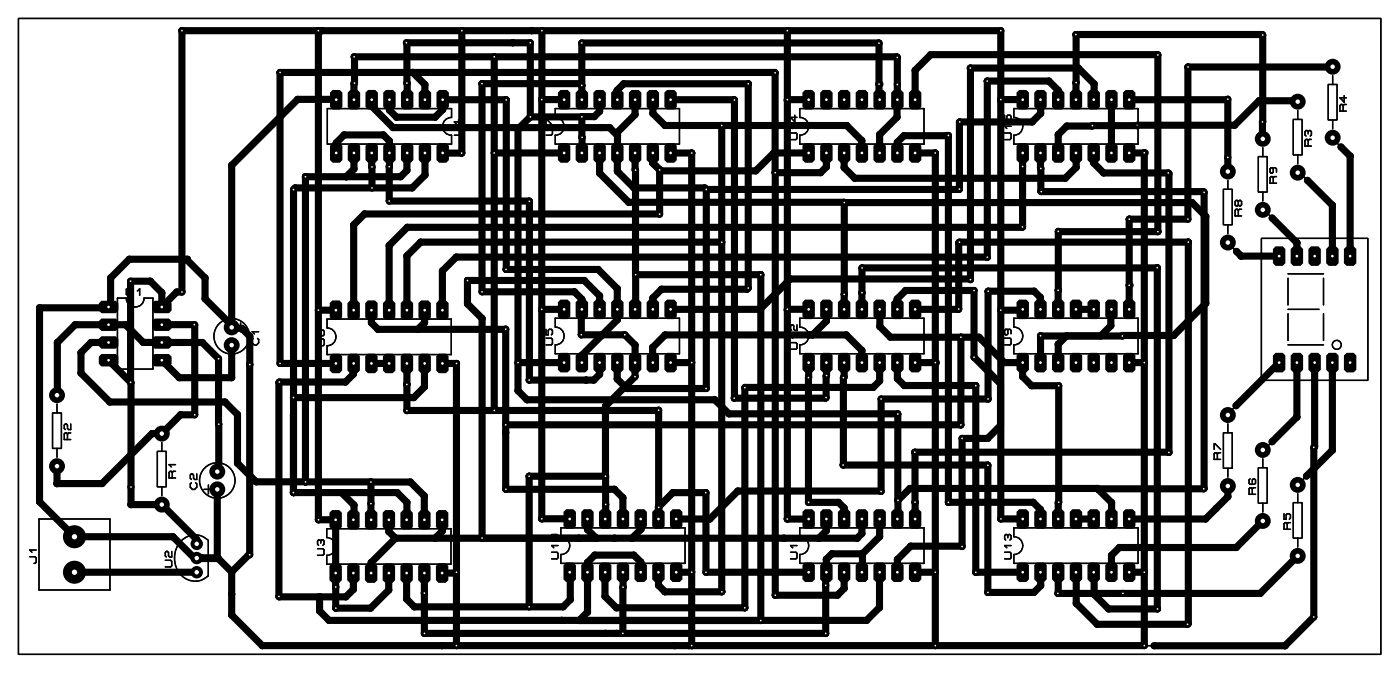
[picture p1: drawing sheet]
<svg xmlns="http://www.w3.org/2000/svg" width="200mm" height="96mm" viewBox="0 0 200 96" stroke-linecap="round" stroke-linejoin="round" font-family="sans-serif">
<g fill="#000">
<path d="M47.6 12.9h1l.4 .3v2.1l-.4 .4h-1l-.4-.4v-2.1z" fill-rule="evenodd"/>
<path d="M49.8 13.2l.3-.3h1.1l.3 .3v2.1l-.3 .4h-1.1l-.3-.4z" fill-rule="evenodd"/>
<path d="M52.7 12.9h1l.4 .3v2.1l-.4 .4h-1l-.4-.4v-2.1z" fill-rule="evenodd"/>
<path d="M54.8 13.2l.4-.3h1l.4 .3v2.1l-.4 .4h-1l-.4-.4z" fill-rule="evenodd"/>
<path d="M57.8 12.9h1l.4 .3v2.1l-.4 .4h-1l-.4-.4v-2.1z" fill-rule="evenodd"/>
<path d="M60.3 12.9h1l.4 .3v2.1l-.4 .4h-1l-.4-.4v-2.1z" fill-rule="evenodd"/>
<path d="M62.8 12.9h1.1l.3 .3v2.1l-.3 .4h-1.1l-.3-.4v-2.1z" fill-rule="evenodd"/>
<path d="M80.2 12.9h1l.4 .3v2.1l-.4 .4h-1l-.4-.4v-2.1z" fill-rule="evenodd"/>
<path d="M82.8 12.9h1l.4 .3v2.1l-.4 .4h-1l-.4-.4v-2.1z" fill-rule="evenodd"/>
<path d="M85.3 12.9h1l.4 .3v2.1l-.4 .4h-1l-.4-.4v-2.1z" fill-rule="evenodd"/>
<path d="M87.8 12.9h1.1l.3 .3v2.1l-.3 .4h-1.1l-.3-.4v-2.1z" fill-rule="evenodd"/>
<path d="M90.4 12.9h1l.4 .3v2.1l-.4 .4h-1l-.4-.4v-2.1z" fill-rule="evenodd"/>
<path d="M92.9 12.9h1l.4 .3v2.1l-.4 .4h-1l-.4-.4v-2.1z" fill-rule="evenodd"/>
<path d="M95.5 12.9h1l.4 .3v2.1l-.4 .4h-1l-.4-.4v-2.1z" fill-rule="evenodd"/>
<path d="M114.8 13.2l.4-.3h1l.4 .3v2.1l-.4 .4h-1l-.4-.4z" fill-rule="evenodd"/>
<path d="M117.8 12.9h1l.4 .3v2.1l-.4 .4h-1l-.4-.4v-2.1z" fill-rule="evenodd"/>
<path d="M119.9 13.2l.4-.3h1l.4 .3v2.1l-.4 .4h-1l-.4-.4z" fill-rule="evenodd"/>
<path d="M122.8 12.9h1.1l.3 .3v2.1l-.3 .4h-1.1l-.3-.4v-2.1z" fill-rule="evenodd"/>
<path d="M125.4 12.9h1l.4 .3v2.1l-.4 .4h-1l-.4-.4v-2.1z" fill-rule="evenodd"/>
<path d="M127.5 13.2l.4-.3h1l.4 .3v2.1l-.4 .4h-1l-.4-.4z" fill-rule="evenodd"/>
<path d="M130.5 12.9h1l.4 .3v2.1l-.4 .4h-1l-.4-.4v-2.1z" fill-rule="evenodd"/>
<path d="M145.5 13.2l.4-.3h1l.4 .3v2.1l-.4 .4h-1l-.4-.4z" fill-rule="evenodd"/>
<path d="M148 13.2l.4-.3h1l.4 .3v2.1l-.4 .4h-1l-.4-.4z" fill-rule="evenodd"/>
<path d="M150.6 13.2l.3-.3h1.1l.3 .3v2.1l-.3 .4h-1.1l-.3-.4z" fill-rule="evenodd"/>
<path d="M153.1 13.2l.4-.3h1l.4 .3v2.1l-.4 .4h-1l-.4-.4z" fill-rule="evenodd"/>
<path d="M156 12.9h1l.4 .3v2.1l-.4 .4h-1l-.4-.4v-2.1z" fill-rule="evenodd"/>
<path d="M158.2 13.2l.4-.3h1l.4 .3v2.1l-.4 .4h-1l-.4-.4z" fill-rule="evenodd"/>
<path d="M160.7 13.2l.4-.3h1l.4 .3v2.1l-.4 .4h-1l-.4-.4z" fill-rule="evenodd"/>
<path d="M47.6 20.5h1l.4 .4v2l-.4 .4h-1l-.4-.4v-2z" fill-rule="evenodd"/>
<path d="M49.8 20.9l.3-.4h1.1l.3 .4v2l-.3 .4h-1.1l-.3-.4z" fill-rule="evenodd"/>
<path d="M52.7 20.5h1l.4 .4v2l-.4 .4h-1l-.4-.4v-2z" fill-rule="evenodd"/>
<path d="M55.2 20.5h1l.4 .4v2l-.4 .4h-1l-.4-.4v-2z" fill-rule="evenodd"/>
<path d="M57.8 20.5h1l.4 .4v2l-.4 .4h-1l-.4-.4v-2z" fill-rule="evenodd"/>
<path d="M60.3 20.5h1l.4 .4v2l-.4 .4h-1l-.4-.4v-2z" fill-rule="evenodd"/>
<path d="M62.8 20.5h1.1l.3 .4v2l-.3 .4h-1.1l-.3-.4v-2z" fill-rule="evenodd"/>
<path d="M80.2 20.5h1l.4 .4v2l-.4 .4h-1l-.4-.4v-2z" fill-rule="evenodd"/>
<path d="M82.4 20.9l.4-.4h1l.4 .4v2l-.4 .4h-1l-.4-.4z" fill-rule="evenodd"/>
<path d="M84.9 20.9l.4-.4h1l.4 .4v2l-.4 .4h-1l-.4-.4z" fill-rule="evenodd"/>
<path d="M87.5 20.9l.3-.4h1.1l.3 .4v2l-.3 .4h-1.1l-.3-.4z" fill-rule="evenodd"/>
<path d="M90.4 20.5h1l.4 .4v2l-.4 .4h-1l-.4-.4v-2z" fill-rule="evenodd"/>
<path d="M92.9 20.5h1l.4 .4v2l-.4 .4h-1l-.4-.4v-2z" fill-rule="evenodd"/>
<path d="M95.1 20.9l.4-.4h1l.4 .4v2l-.4 .4h-1l-.4-.4z" fill-rule="evenodd"/>
<path d="M115.2 20.5h1l.4 .4v2l-.4 .4h-1l-.4-.4v-2z" fill-rule="evenodd"/>
<path d="M117.8 20.5h1l.4 .4v2l-.4 .4h-1l-.4-.4v-2z" fill-rule="evenodd"/>
<path d="M120.3 20.5h1l.4 .4v2l-.4 .4h-1l-.4-.4v-2z" fill-rule="evenodd"/>
<path d="M122.8 20.5h1.1l.3 .4v2l-.3 .4h-1.1l-.3-.4v-2z" fill-rule="evenodd"/>
<path d="M125.4 20.5h1l.4 .4v2l-.4 .4h-1l-.4-.4v-2z" fill-rule="evenodd"/>
<path d="M127.9 20.5h1l.4 .4v2l-.4 .4h-1l-.4-.4v-2z" fill-rule="evenodd"/>
<path d="M130.5 20.5h1l.4 .4v2l-.4 .4h-1l-.4-.4v-2z" fill-rule="evenodd"/>
<path d="M145.5 20.9l.4-.4h1l.4 .4v2l-.4 .4h-1l-.4-.4z" fill-rule="evenodd"/>
<path d="M148 20.9l.4-.4h1l.4 .4v2l-.4 .4h-1l-.4-.4z" fill-rule="evenodd"/>
<path d="M150.6 20.9l.3-.4h1.1l.3 .4v2l-.3 .4h-1.1l-.3-.4z" fill-rule="evenodd"/>
<path d="M153.1 20.9l.4-.4h1l.4 .4v2l-.4 .4h-1l-.4-.4z" fill-rule="evenodd"/>
<path d="M156 20.5h1l.4 .4v2l-.4 .4h-1l-.4-.4v-2z" fill-rule="evenodd"/>
<path d="M158.2 20.9l.4-.4h1l.4 .4v2l-.4 .4h-1l-.4-.4z" fill-rule="evenodd"/>
<path d="M160.7 20.9l.4-.4h1l.4 .4v2l-.4 .4h-1l-.4-.4z" fill-rule="evenodd"/>
<path d="M182.6 35.2h1l.4 .4v2.1l-.4 .3h-1l-.4-.3v-2.1z" fill-rule="evenodd"/>
<path d="M185.1 35.2h1l.4 .4v2.1l-.4 .3h-1l-.4-.3v-2.1z" fill-rule="evenodd"/>
<path d="M187.6 35.2h1.1l.3 .4v2.1l-.3 .3h-1.1l-.3-.3v-2.1z" fill-rule="evenodd"/>
<path d="M190.2 35.2h1l.4 .4v2.1l-.4 .3h-1l-.4-.3v-2.1z" fill-rule="evenodd"/>
<path d="M192.7 35.2h1l.4 .4v2.1l-.4 .3h-1l-.4-.3v-2.1z" fill-rule="evenodd"/>
<path d="M14.1 43.4l.4-.4h2.1l.3 .4v1l-.3 .4h-2.1l-.4-.4z" fill-rule="evenodd"/>
<path d="M14.1 46l.4-.4h2.1l.3 .4v1l-.3 .4h-2.1l-.4-.4z" fill-rule="evenodd"/>
<path d="M14.5 48.1h2.1l.3 .4v1l-.3 .4h-2.1l-.4-.4v-1z" fill-rule="evenodd"/>
<path d="M14.1 51l.4-.3h2.1l.3 .3v1.1l-.3 .3h-2.1l-.4-.3z" fill-rule="evenodd"/>
<path d="M21.8 51l.3-.3h2.1l.4 .3v1.1l-.4 .3h-2.1l-.3-.3z" fill-rule="evenodd"/>
<path d="M21.8 48.5l.3-.4h2.1l.4 .4v1l-.4 .4h-2.1l-.3-.4z" fill-rule="evenodd"/>
<path d="M21.8 46l.3-.4h2.1l.4 .4v1l-.4 .4h-2.1l-.3-.4z" fill-rule="evenodd"/>
<path d="M21.8 43.4l.3-.4h2.1l.4 .4v1l-.4 .4h-2.1l-.3-.4z" fill-rule="evenodd"/>
<path d="M47.2 51l.4-.4h1l.4 .4v2l-.4 .4h-1l-.4-.4z" fill-rule="evenodd"/>
<path d="M47.2 43.4l.4-.4h1l.4 .4v2l-.4 .4h-1l-.4-.4z" fill-rule="evenodd"/>
<path d="M49.7 51l.4-.4h1l.4 .4v2l-.4 .4h-1l-.4-.4z" fill-rule="evenodd"/>
<path d="M49.7 43.4l.4-.4h1l.4 .4v2l-.4 .4h-1l-.4-.4z" fill-rule="evenodd"/>
<path d="M52.3 51l.3-.4h1.1l.3 .4v2l-.3 .4h-1.1l-.3-.4z" fill-rule="evenodd"/>
<path d="M52.3 43.4l.3-.4h1.1l.3 .4v2l-.3 .4h-1.1l-.3-.4z" fill-rule="evenodd"/>
<path d="M54.8 51l.4-.4h1l.4 .4v2l-.4 .4h-1l-.4-.4z" fill-rule="evenodd"/>
<path d="M54.8 43.4l.4-.4h1l.4 .4v2l-.4 .4h-1l-.4-.4z" fill-rule="evenodd"/>
<path d="M57.3 51l.4-.4h1l.4 .4v2l-.4 .4h-1l-.4-.4z" fill-rule="evenodd"/>
<path d="M57.3 43.4l.4-.4h1l.4 .4v2l-.4 .4h-1l-.4-.4z" fill-rule="evenodd"/>
<path d="M59.9 51l.4-.4h1l.4 .4v2l-.4 .4h-1l-.4-.4z" fill-rule="evenodd"/>
<path d="M59.9 43.4l.4-.4h1l.4 .4v2l-.4 .4h-1l-.4-.4z" fill-rule="evenodd"/>
<path d="M62.4 51l.4-.4h1l.4 .4v2l-.4 .4h-1l-.4-.4z" fill-rule="evenodd"/>
<path d="M62.4 43.4l.4-.4h1l.4 .4v2l-.4 .4h-1l-.4-.4z" fill-rule="evenodd"/>
<path d="M80.2 50.5h1l.4 .4v2l-.4 .4h-1l-.4-.4v-2z" fill-rule="evenodd"/>
<path d="M80.2 42.9h1l.4 .3v2.1l-.4 .4h-1l-.4-.4v-2.1z" fill-rule="evenodd"/>
<path d="M82.8 50.5h1l.4 .4v2l-.4 .4h-1l-.4-.4v-2z" fill-rule="evenodd"/>
<path d="M82.8 42.9h1l.4 .3v2.1l-.4 .4h-1l-.4-.4v-2.1z" fill-rule="evenodd"/>
<path d="M85.3 50.5h1l.4 .4v2l-.4 .4h-1l-.4-.4v-2z" fill-rule="evenodd"/>
<path d="M85.3 42.9h1l.4 .3v2.1l-.4 .4h-1l-.4-.4v-2.1z" fill-rule="evenodd"/>
<path d="M87.8 50.5h1.1l.3 .4v2l-.3 .4h-1.1l-.3-.4v-2z" fill-rule="evenodd"/>
<path d="M87.8 42.9h1.1l.3 .3v2.1l-.3 .4h-1.1l-.3-.4v-2.1z" fill-rule="evenodd"/>
<path d="M90.4 50.5h1l.4 .4v2l-.4 .4h-1l-.4-.4v-2z" fill-rule="evenodd"/>
<path d="M90.4 42.9h1l.4 .3v2.1l-.4 .4h-1l-.4-.4v-2.1z" fill-rule="evenodd"/>
<path d="M92.9 50.5h1l.4 .4v2l-.4 .4h-1l-.4-.4v-2z" fill-rule="evenodd"/>
<path d="M92.9 42.9h1l.4 .3v2.1l-.4 .4h-1l-.4-.4v-2.1z" fill-rule="evenodd"/>
<path d="M95.5 50.5h1l.4 .4v2l-.4 .4h-1l-.4-.4v-2z" fill-rule="evenodd"/>
<path d="M95.5 42.9h1l.4 .3v2.1l-.4 .4h-1l-.4-.4v-2.1z" fill-rule="evenodd"/>
<path d="M114.8 50.9l.4-.4h1l.4 .4v2l-.4 .4h-1l-.4-.4z" fill-rule="evenodd"/>
<path d="M115.2 42.9h1l.4 .3v2.1l-.4 .4h-1l-.4-.4v-2.1z" fill-rule="evenodd"/>
<path d="M117.8 50.5h1l.4 .4v2l-.4 .4h-1l-.4-.4v-2z" fill-rule="evenodd"/>
<path d="M117.8 42.9h1l.4 .3v2.1l-.4 .4h-1l-.4-.4v-2.1z" fill-rule="evenodd"/>
<path d="M120.3 50.5h1l.4 .4v2l-.4 .4h-1l-.4-.4v-2z" fill-rule="evenodd"/>
<path d="M120.3 42.9h1l.4 .3v2.1l-.4 .4h-1l-.4-.4v-2.1z" fill-rule="evenodd"/>
<path d="M122.8 50.5h1.1l.3 .4v2l-.3 .4h-1.1l-.3-.4v-2z" fill-rule="evenodd"/>
<path d="M122.8 42.9h1.1l.3 .3v2.1l-.3 .4h-1.1l-.3-.4v-2.1z" fill-rule="evenodd"/>
<path d="M125.4 50.5h1l.4 .4v2l-.4 .4h-1l-.4-.4v-2z" fill-rule="evenodd"/>
<path d="M125.4 42.9h1l.4 .3v2.1l-.4 .4h-1l-.4-.4v-2.1z" fill-rule="evenodd"/>
<path d="M127.5 50.9l.4-.4h1l.4 .4v2l-.4 .4h-1l-.4-.4z" fill-rule="evenodd"/>
<path d="M127.9 42.9h1l.4 .3v2.1l-.4 .4h-1l-.4-.4v-2.1z" fill-rule="evenodd"/>
<path d="M130.5 50.5h1l.4 .4v2l-.4 .4h-1l-.4-.4v-2z" fill-rule="evenodd"/>
<path d="M130.5 42.9h1l.4 .3v2.1l-.4 .4h-1l-.4-.4v-2.1z" fill-rule="evenodd"/>
<path d="M145.5 50.9l.4-.4h1l.4 .4v2l-.4 .4h-1l-.4-.4z" fill-rule="evenodd"/>
<path d="M145.5 43.2l.4-.3h1l.4 .3v2.1l-.4 .4h-1l-.4-.4z" fill-rule="evenodd"/>
<path d="M148 50.9l.4-.4h1l.4 .4v2l-.4 .4h-1l-.4-.4z" fill-rule="evenodd"/>
<path d="M148 43.2l.4-.3h1l.4 .3v2.1l-.4 .4h-1l-.4-.4z" fill-rule="evenodd"/>
<path d="M150.6 50.9l.3-.4h1.1l.3 .4v2l-.3 .4h-1.1l-.3-.4z" fill-rule="evenodd"/>
<path d="M150.6 43.2l.3-.3h1.1l.3 .3v2.1l-.3 .4h-1.1l-.3-.4z" fill-rule="evenodd"/>
<path d="M153.1 50.9l.4-.4h1l.4 .4v2l-.4 .4h-1l-.4-.4z" fill-rule="evenodd"/>
<path d="M153.1 43.2l.4-.3h1l.4 .3v2.1l-.4 .4h-1l-.4-.4z" fill-rule="evenodd"/>
<path d="M156 50.5h1l.4 .4v2l-.4 .4h-1l-.4-.4v-2z" fill-rule="evenodd"/>
<path d="M156 42.9h1l.4 .3v2.1l-.4 .4h-1l-.4-.4v-2.1z" fill-rule="evenodd"/>
<path d="M158.2 50.9l.4-.4h1l.4 .4v2l-.4 .4h-1l-.4-.4z" fill-rule="evenodd"/>
<path d="M158.2 43.2l.4-.3h1l.4 .3v2.1l-.4 .4h-1l-.4-.4z" fill-rule="evenodd"/>
<path d="M160.7 50.9l.4-.4h1l.4 .4v2l-.4 .4h-1l-.4-.4z" fill-rule="evenodd"/>
<path d="M160.7 43.2l.4-.3h1l.4 .3v2.1l-.4 .4h-1l-.4-.4z" fill-rule="evenodd"/>
<path d="M182.6 50.5h1l.4 .4v2l-.4 .4h-1l-.4-.4v-2z" fill-rule="evenodd"/>
<path d="M185.1 50.5h1l.4 .4v2l-.4 .4h-1l-.4-.4v-2z" fill-rule="evenodd"/>
<path d="M187.6 50.5h1.1l.3 .4v2l-.3 .4h-1.1l-.3-.4v-2z" fill-rule="evenodd"/>
<path d="M190.2 50.5h1l.4 .4v2l-.4 .4h-1l-.4-.4v-2z" fill-rule="evenodd"/>
<path d="M192.7 50.5h1l.4 .4v2l-.4 .4h-1l-.4-.4v-2z" fill-rule="evenodd"/>
<path d="M47.1 73.4l.4-.4h1l.4 .4v2l-.4 .4h-1l-.4-.4z" fill-rule="evenodd"/>
<path d="M49.7 73.4l.4-.4h1l.4 .4v2l-.4 .4h-1l-.4-.4z" fill-rule="evenodd"/>
<path d="M52.6 73h1l.4 .4v2l-.4 .4h-1l-.4-.4v-2z" fill-rule="evenodd"/>
<path d="M54.8 73.4l.3-.4h1.1l.3 .4v2l-.3 .4h-1.1l-.3-.4z" fill-rule="evenodd"/>
<path d="M57.3 73.4l.4-.4h1l.4 .4v2l-.4 .4h-1l-.4-.4z" fill-rule="evenodd"/>
<path d="M59.8 73.4l.4-.4h1l.4 .4v2l-.4 .4h-1l-.4-.4z" fill-rule="evenodd"/>
<path d="M62.4 73.4l.4-.4h1l.4 .4v2l-.4 .4h-1l-.4-.4z" fill-rule="evenodd"/>
<path d="M80.6 73.2l.4-.3h1l.4 .3v2.1l-.4 .4h-1l-.4-.4z" fill-rule="evenodd"/>
<path d="M83.2 73.2l.4-.3h1l.4 .3v2.1l-.4 .4h-1l-.4-.4z" fill-rule="evenodd"/>
<path d="M85.7 73.2l.4-.3h1l.4 .3v2.1l-.4 .4h-1l-.4-.4z" fill-rule="evenodd"/>
<path d="M88.3 73.2l.3-.3h1.1l.3 .3v2.1l-.3 .4h-1.1l-.3-.4z" fill-rule="evenodd"/>
<path d="M91.2 72.9h1l.4 .3v2.1l-.4 .4h-1l-.4-.4v-2.1z" fill-rule="evenodd"/>
<path d="M93.3 73.2l.4-.3h1l.4 .3v2.1l-.4 .4h-1l-.4-.4z" fill-rule="evenodd"/>
<path d="M95.9 73.2l.4-.3h1l.4 .3v2.1l-.4 .4h-1l-.4-.4z" fill-rule="evenodd"/>
<path d="M115.2 72.9h1l.4 .3v2.1l-.4 .4h-1l-.4-.4v-2.1z" fill-rule="evenodd"/>
<path d="M117.8 72.9h1l.4 .3v2.1l-.4 .4h-1l-.4-.4v-2.1z" fill-rule="evenodd"/>
<path d="M120.3 72.9h1l.4 .3v2.1l-.4 .4h-1l-.4-.4v-2.1z" fill-rule="evenodd"/>
<path d="M122.8 72.9h1.1l.3 .3v2.1l-.3 .4h-1.1l-.3-.4v-2.1z" fill-rule="evenodd"/>
<path d="M125.4 72.9h1l.4 .3v2.1l-.4 .4h-1l-.4-.4v-2.1z" fill-rule="evenodd"/>
<path d="M127.9 72.9h1l.4 .3v2.1l-.4 .4h-1l-.4-.4v-2.1z" fill-rule="evenodd"/>
<path d="M130.5 72.9h1l.4 .3v2.1l-.4 .4h-1l-.4-.4v-2.1z" fill-rule="evenodd"/>
<path d="M145.5 73.2l.4-.3h1l.4 .3v2.1l-.4 .4h-1l-.4-.4z" fill-rule="evenodd"/>
<path d="M148 73.2l.4-.3h1l.4 .3v2.1l-.4 .4h-1l-.4-.4z" fill-rule="evenodd"/>
<path d="M150.6 73.2l.3-.3h1.1l.3 .3v2.1l-.3 .4h-1.1l-.3-.4z" fill-rule="evenodd"/>
<path d="M153.1 73.2l.4-.3h1l.4 .3v2.1l-.4 .4h-1l-.4-.4z" fill-rule="evenodd"/>
<path d="M156 72.9h1l.4 .3v2.1l-.4 .4h-1l-.4-.4v-2.1z" fill-rule="evenodd"/>
<path d="M158.2 73.2l.4-.3h1l.4 .3v2.1l-.4 .4h-1l-.4-.4z" fill-rule="evenodd"/>
<path d="M160.7 73.2l.4-.3h1l.4 .3v2.1l-.4 .4h-1l-.4-.4z" fill-rule="evenodd"/>
<path d="M47.1 81l.4-.4h1l.4 .4v2l-.4 .4h-1l-.4-.4z" fill-rule="evenodd"/>
<path d="M49.7 81l.4-.4h1l.4 .4v2l-.4 .4h-1l-.4-.4z" fill-rule="evenodd"/>
<path d="M52.2 81l.4-.4h1l.4 .4v2l-.4 .4h-1l-.4-.4z" fill-rule="evenodd"/>
<path d="M54.8 81l.3-.4h1.1l.3 .4v2l-.3 .4h-1.1l-.3-.4z" fill-rule="evenodd"/>
<path d="M57.3 81l.4-.4h1l.4 .4v2l-.4 .4h-1l-.4-.4z" fill-rule="evenodd"/>
<path d="M59.8 81l.4-.4h1l.4 .4v2l-.4 .4h-1l-.4-.4z" fill-rule="evenodd"/>
<path d="M62.4 81l.4-.4h1l.4 .4v2l-.4 .4h-1l-.4-.4z" fill-rule="evenodd"/>
<path d="M81 80.5h1l.4 .4v2l-.4 .4h-1l-.4-.4v-2z" fill-rule="evenodd"/>
<path d="M83.2 80.9l.4-.4h1l.4 .4v2l-.4 .4h-1l-.4-.4z" fill-rule="evenodd"/>
<path d="M85.7 80.9l.4-.4h1l.4 .4v2l-.4 .4h-1l-.4-.4z" fill-rule="evenodd"/>
<path d="M88.3 80.9l.3-.4h1.1l.3 .4v2l-.3 .4h-1.1l-.3-.4z" fill-rule="evenodd"/>
<path d="M90.8 80.9l.4-.4h1l.4 .4v2l-.4 .4h-1l-.4-.4z" fill-rule="evenodd"/>
<path d="M93.7 80.5h1l.4 .4v2l-.4 .4h-1l-.4-.4v-2z" fill-rule="evenodd"/>
<path d="M95.9 80.9l.4-.4h1l.4 .4v2l-.4 .4h-1l-.4-.4z" fill-rule="evenodd"/>
<path d="M115.2 80.5h1l.4 .4v2l-.4 .4h-1l-.4-.4v-2z" fill-rule="evenodd"/>
<path d="M117.8 80.5h1l.4 .4v2l-.4 .4h-1l-.4-.4v-2z" fill-rule="evenodd"/>
<path d="M120.3 80.5h1l.4 .4v2l-.4 .4h-1l-.4-.4v-2z" fill-rule="evenodd"/>
<path d="M122.8 80.5h1.1l.3 .4v2l-.3 .4h-1.1l-.3-.4v-2z" fill-rule="evenodd"/>
<path d="M125.4 80.5h1l.4 .4v2l-.4 .4h-1l-.4-.4v-2z" fill-rule="evenodd"/>
<path d="M127.9 80.5h1l.4 .4v2l-.4 .4h-1l-.4-.4v-2z" fill-rule="evenodd"/>
<path d="M130.5 80.5h1l.4 .4v2l-.4 .4h-1l-.4-.4v-2z" fill-rule="evenodd"/>
<path d="M145.5 80.9l.4-.4h1l.4 .4v2l-.4 .4h-1l-.4-.4z" fill-rule="evenodd"/>
<path d="M148 80.9l.4-.4h1l.4 .4v2l-.4 .4h-1l-.4-.4z" fill-rule="evenodd"/>
<path d="M150.6 80.9l.3-.4h1.1l.3 .4v2l-.3 .4h-1.1l-.3-.4z" fill-rule="evenodd"/>
<path d="M153.1 80.9l.4-.4h1l.4 .4v2l-.4 .4h-1l-.4-.4z" fill-rule="evenodd"/>
<path d="M156 80.5h1l.4 .4v2l-.4 .4h-1l-.4-.4v-2z" fill-rule="evenodd"/>
<path d="M158.2 80.9l.4-.4h1l.4 .4v2l-.4 .4h-1l-.4-.4z" fill-rule="evenodd"/>
<path d="M160.7 80.9l.4-.4h1l.4 .4v2l-.4 .4h-1l-.4-.4z" fill-rule="evenodd"/>
<circle cx="26" cy="4.4" r=".51"/>
<circle cx="40.1" cy="10.4" r=".51"/>
<circle cx="42.6" cy="14.2" r=".51"/>
<circle cx="45.6" cy="4.4" r=".51"/>
<circle cx="46.1" cy="4.4" r=".51"/>
<circle cx="48.1" cy="14.2" r=".51"/>
<circle cx="49.2" cy="19.3" r=".51"/>
<circle cx="50.7" cy="12" r=".51"/>
<circle cx="50.7" cy="8.1" r=".51"/>
<circle cx="50.7" cy="11.9" r=".51"/>
<circle cx="50.7" cy="8.2" r=".51"/>
<circle cx="53.2" cy="15.2" r=".51"/>
<circle cx="54.9" cy="19.3" r=".51"/>
<circle cx="55.7" cy="14.3" r=".51"/>
<circle cx="55.7" cy="15.7" r=".51"/>
<circle cx="56.3" cy="18.3" r=".51"/>
<circle cx="56.7" cy="16.8" r=".51"/>
<circle cx="58.2" cy="6.1" r=".51"/>
<circle cx="58.2" cy="6.2" r=".51"/>
<circle cx="58.2" cy="11.9" r=".51"/>
<circle cx="58.3" cy="11.9" r=".51"/>
<circle cx="59.1" cy="10.4" r=".51"/>
<circle cx="60.8" cy="12.1" r=".51"/>
<circle cx="60.8" cy="14.3" r=".51"/>
<circle cx="62.3" cy="16.8" r=".51"/>
<circle cx="63.4" cy="15.7" r=".51"/>
<circle cx="66.1" cy="4.4" r=".51"/>
<circle cx="69" cy="12" r=".51"/>
<circle cx="70.7" cy="8.1" r=".51"/>
<circle cx="72.4" cy="14.3" r=".51"/>
<circle cx="72.5" cy="14.3" r=".51"/>
<circle cx="73.4" cy="6.1" r=".51"/>
<circle cx="74.1" cy="18.5" r=".51"/>
<circle cx="75.9" cy="6.1" r=".51"/>
<circle cx="75.9" cy="16.7" r=".51"/>
<circle cx="76.1" cy="4.4" r=".51"/>
<circle cx="77.5" cy="14.2" r=".51"/>
<circle cx="77.6" cy="4.4" r=".51"/>
<circle cx="77.6" cy="14.2" r=".51"/>
<circle cx="80.7" cy="14.2" r=".51"/>
<circle cx="83" cy="12" r=".51"/>
<circle cx="83.3" cy="6.1" r=".51"/>
<circle cx="83.3" cy="16.7" r=".51"/>
<circle cx="83.3" cy="12.2" r=".51"/>
<circle cx="83.3" cy="19.6" r=".51"/>
<circle cx="83.3" cy="19.7" r=".51"/>
<circle cx="85" cy="16.7" r=".51"/>
<circle cx="85.8" cy="15.9" r=".51"/>
<circle cx="86.1" cy="18.3" r=".51"/>
<circle cx="87.2" cy="18.3" r=".51"/>
<circle cx="88.3" cy="14.2" r=".51"/>
<circle cx="88.3" cy="12.9" r=".51"/>
<circle cx="88.4" cy="18.9" r=".51"/>
<circle cx="88.4" cy="19.4" r=".51"/>
<circle cx="89.3" cy="12" r=".51"/>
<circle cx="90.9" cy="14.3" r=".51"/>
<circle cx="90.9" cy="16.4" r=".51"/>
<circle cx="93.4" cy="16.2" r=".51"/>
<circle cx="93.4" cy="14.3" r=".51"/>
<circle cx="95.2" cy="18" r=".51"/>
<circle cx="103.3" cy="18" r=".51"/>
<circle cx="105.1" cy="14.3" r=".51"/>
<circle cx="107.1" cy="12" r=".51"/>
<circle cx="110.9" cy="10.4" r=".51"/>
<circle cx="112.7" cy="4.4" r=".51"/>
<circle cx="112.7" cy="14.3" r=".51"/>
<circle cx="112.7" cy="14.4" r=".51"/>
<circle cx="115.7" cy="14.3" r=".51"/>
<circle cx="121.2" cy="18" r=".51"/>
<circle cx="125.8" cy="6.1" r=".51"/>
<circle cx="125.8" cy="6.2" r=".51"/>
<circle cx="125.8" cy="12" r=".51"/>
<circle cx="125.8" cy="14.2" r=".51"/>
<circle cx="125.9" cy="19.3" r=".51"/>
<circle cx="128.3" cy="8.1" r=".51"/>
<circle cx="128.4" cy="14.3" r=".51"/>
<circle cx="128.4" cy="16.8" r=".51"/>
<circle cx="128.4" cy="8.2" r=".51"/>
<circle cx="128.4" cy="12.1" r=".51"/>
<circle cx="129.4" cy="19.4" r=".51"/>
<circle cx="131" cy="10.1" r=".51"/>
<circle cx="133.2" cy="7.8" r=".51"/>
<circle cx="135.5" cy="19.4" r=".51"/>
<circle cx="135.7" cy="19.4" r=".51"/>
<circle cx="137.3" cy="17.5" r=".51"/>
<circle cx="137.4" cy="17.4" r=".51"/>
<circle cx="138.9" cy="9.7" r=".51"/>
<circle cx="138.9" cy="9.8" r=".51"/>
<circle cx="141.3" cy="11.6" r=".51"/>
<circle cx="143.2" cy="4.4" r=".51"/>
<circle cx="143.2" cy="14.4" r=".51"/>
<circle cx="143.2" cy="14.2" r=".51"/>
<circle cx="146.4" cy="14.2" r=".51"/>
<circle cx="147.7" cy="17.4" r=".51"/>
<circle cx="148.9" cy="14.3" r=".51"/>
<circle cx="148.9" cy="16.2" r=".51"/>
<circle cx="150.1" cy="11.6" r=".51"/>
<circle cx="151.5" cy="12.9" r=".51"/>
<circle cx="151.5" cy="19.3" r=".51"/>
<circle cx="151.5" cy="14.3" r=".51"/>
<circle cx="152.7" cy="18" r=".51"/>
<circle cx="154" cy="4.9" r=".51"/>
<circle cx="154" cy="11.8" r=".51"/>
<circle cx="154" cy="5" r=".51"/>
<circle cx="154.3" cy="9.7" r=".51"/>
<circle cx="156.3" cy="18" r=".51"/>
<circle cx="156.4" cy="18" r=".51"/>
<circle cx="156.6" cy="14.2" r=".51"/>
<circle cx="156.6" cy="12" r=".51"/>
<circle cx="162.7" cy="18" r=".51"/>
<circle cx="162.8" cy="17.9" r=".51"/>
<circle cx="165.7" cy="7.8" r=".51"/>
<circle cx="165.7" cy="7.9" r=".51"/>
<circle cx="170" cy="9.6" r=".51"/>
<circle cx="175.7" cy="14.3" r=".51"/>
<circle cx="175.7" cy="14.2" r=".51"/>
<circle cx="176.7" cy="17.9" r=".51"/>
<circle cx="180.2" cy="14.4" r=".51"/>
<circle cx="180.6" cy="4.9" r=".51"/>
<circle cx="180.7" cy="17.4" r=".51"/>
<circle cx="180.7" cy="19.8" r=".51"/>
<circle cx="180.7" cy="5" r=".51"/>
<circle cx="180.7" cy="19.9" r="1.14"/>
<circle cx="185.6" cy="14.4" r=".51"/>
<circle cx="185.7" cy="14.6" r="1.14"/>
<circle cx="190.7" cy="9.6" r=".51"/>
<circle cx="190.7" cy="19.7" r="1.14"/>
<circle cx="190.7" cy="9.6" r="1.14"/>
<circle cx="190.9" cy="20" r=".12"/>
<circle cx="15.8" cy="39.8" r=".51"/>
<circle cx="18.5" cy="37.1" r=".51"/>
<circle cx="26.8" cy="37.1" r=".51"/>
<circle cx="26.8" cy="37.3" r=".51"/>
<circle cx="29.3" cy="39.8" r=".51"/>
<circle cx="33.2" cy="23.7" r=".51"/>
<circle cx="42" cy="27.1" r=".51"/>
<circle cx="42.2" cy="26.9" r=".51"/>
<circle cx="43.7" cy="25.3" r=".51"/>
<circle cx="48.1" cy="20.4" r=".51"/>
<circle cx="49.6" cy="25.3" r=".51"/>
<circle cx="50.6" cy="32.2" r=".51"/>
<circle cx="50.7" cy="24.2" r=".51"/>
<circle cx="50.7" cy="21.9" r=".51"/>
<circle cx="52.2" cy="30.6" r=".51"/>
<circle cx="53.2" cy="23.8" r=".51"/>
<circle cx="53.2" cy="23.9" r=".51"/>
<circle cx="53.2" cy="26.9" r=".51"/>
<circle cx="55.7" cy="35.1" r=".51"/>
<circle cx="55.7" cy="28.8" r=".51"/>
<circle cx="55.7" cy="23.8" r=".51"/>
<circle cx="55.7" cy="20.2" r=".51"/>
<circle cx="57.3" cy="25.3" r=".51"/>
<circle cx="58.2" cy="24.4" r=".51"/>
<circle cx="58.2" cy="36.6" r=".51"/>
<circle cx="58.2" cy="21.9" r=".51"/>
<circle cx="58.3" cy="32.5" r=".51"/>
<circle cx="59" cy="26.9" r=".51"/>
<circle cx="60.2" cy="34.6" r=".51"/>
<circle cx="60.8" cy="25" r=".51"/>
<circle cx="60.8" cy="21.9" r=".51"/>
<circle cx="63.3" cy="38.8" r=".51"/>
<circle cx="63.4" cy="21.9" r=".51"/>
<circle cx="65.3" cy="36.8" r=".51"/>
<circle cx="66.1" cy="21.9" r=".51"/>
<circle cx="70.7" cy="21.9" r=".51"/>
<circle cx="72.4" cy="38.6" r=".51"/>
<circle cx="72.5" cy="38.5" r=".51"/>
<circle cx="75.7" cy="28.8" r=".51"/>
<circle cx="75.8" cy="28.8" r=".51"/>
<circle cx="83.3" cy="21.9" r=".51"/>
<circle cx="85.6" cy="38.6" r=".51"/>
<circle cx="85.8" cy="24.8" r=".51"/>
<circle cx="88.4" cy="24.5" r=".51"/>
<circle cx="88.4" cy="21.9" r=".51"/>
<circle cx="90" cy="28.9" r=".51"/>
<circle cx="90.7" cy="26.9" r=".51"/>
<circle cx="90.9" cy="24.3" r=".51"/>
<circle cx="91" cy="24.3" r=".51"/>
<circle cx="91" cy="39.3" r=".51"/>
<circle cx="93.4" cy="23.3" r=".51"/>
<circle cx="94.4" cy="30.6" r=".51"/>
<circle cx="94.4" cy="24.3" r=".51"/>
<circle cx="94.6" cy="24.4" r=".51"/>
<circle cx="96" cy="21.9" r=".51"/>
<circle cx="99" cy="21.9" r=".51"/>
<circle cx="100.9" cy="26.9" r=".51"/>
<circle cx="101.1" cy="27.1" r=".51"/>
<circle cx="103.3" cy="34.6" r=".51"/>
<circle cx="103.3" cy="34.7" r=".51"/>
<circle cx="108.2" cy="24.4" r=".51"/>
<circle cx="108.9" cy="39.3" r=".51"/>
<circle cx="110.7" cy="21.9" r=".51"/>
<circle cx="110.9" cy="24.7" r=".51"/>
<circle cx="111" cy="24.7" r=".51"/>
<circle cx="113.1" cy="39.9" r=".51"/>
<circle cx="117.4" cy="24.7" r=".51"/>
<circle cx="118.3" cy="23.9" r=".51"/>
<circle cx="118.3" cy="21.9" r=".51"/>
<circle cx="120.8" cy="28.9" r=".51"/>
<circle cx="120.8" cy="24" r=".51"/>
<circle cx="120.8" cy="29" r=".51"/>
<circle cx="122.3" cy="25.5" r=".51"/>
<circle cx="123.3" cy="21.9" r=".51"/>
<circle cx="123.3" cy="20.1" r=".51"/>
<circle cx="123.4" cy="38.4" r=".51"/>
<circle cx="123.4" cy="38.3" r=".51"/>
<circle cx="128.4" cy="20.4" r=".51"/>
<circle cx="128.4" cy="21.9" r=".51"/>
<circle cx="131" cy="21.9" r=".51"/>
<circle cx="133.9" cy="21.9" r=".51"/>
<circle cx="137.2" cy="34.7" r=".51"/>
<circle cx="137.3" cy="27.1" r=".51"/>
<circle cx="137.3" cy="34.6" r=".51"/>
<circle cx="138.8" cy="39.9" r=".51"/>
<circle cx="141.3" cy="36.8" r=".51"/>
<circle cx="146.3" cy="32.5" r=".51"/>
<circle cx="146.4" cy="21.9" r=".51"/>
<circle cx="146.4" cy="23.8" r=".51"/>
<circle cx="146.4" cy="32.5" r=".51"/>
<circle cx="148.9" cy="24.1" r=".51"/>
<circle cx="149" cy="27.4" r=".51"/>
<circle cx="149" cy="24.1" r=".51"/>
<circle cx="151.5" cy="33.1" r=".51"/>
<circle cx="152.5" cy="25.5" r=".51"/>
<circle cx="154" cy="23.9" r=".51"/>
<circle cx="154" cy="21.9" r=".51"/>
<circle cx="156.5" cy="23.3" r=".51"/>
<circle cx="156.5" cy="21.9" r=".51"/>
<circle cx="157.9" cy="24.7" r=".51"/>
<circle cx="161.6" cy="31.4" r=".51"/>
<circle cx="163.8" cy="21.9" r=".51"/>
<circle cx="165.6" cy="38.3" r=".51"/>
<circle cx="165.7" cy="33.1" r=".51"/>
<circle cx="167.2" cy="24.7" r=".51"/>
<circle cx="167.3" cy="24.8" r=".51"/>
<circle cx="170" cy="31.4" r=".51"/>
<circle cx="170.1" cy="34.6" r=".51"/>
<circle cx="170.6" cy="29" r=".51"/>
<circle cx="172.2" cy="27.4" r=".51"/>
<circle cx="172.3" cy="27.5" r=".51"/>
<circle cx="172.6" cy="31" r=".51"/>
<circle cx="175.7" cy="24.5" r=".51"/>
<circle cx="175.7" cy="22.5" r=".51"/>
<circle cx="175.7" cy="24.6" r="1.14"/>
<circle cx="175.7" cy="34.7" r="1.14"/>
<circle cx="175.9" cy="34.9" r=".12"/>
<circle cx="177" cy="36" r=".51"/>
<circle cx="177" cy="36" r=".12"/>
<circle cx="177.6" cy="36.6" r=".51"/>
<circle cx="180.7" cy="30" r="1.14"/>
<circle cx="181.2" cy="30.3" r=".12"/>
<circle cx="182.1" cy="31.2" r=".51"/>
<circle cx="182.1" cy="31.2" r=".12"/>
<circle cx="185.6" cy="34.7" r=".51"/>
<circle cx="185.7" cy="24.7" r="1.14"/>
<circle cx="186" cy="24.7" r=".12"/>
<circle cx="187.1" cy="25.8" r=".51"/>
<circle cx="187.1" cy="25.8" r=".12"/>
<circle cx="190.7" cy="29.4" r=".51"/>
<circle cx="191.9" cy="21" r=".51"/>
<circle cx="191.9" cy="21" r=".12"/>
<circle cx="193.2" cy="22.3" r=".51"/>
<circle cx="5.7" cy="44" r=".51"/>
<circle cx="8.2" cy="56.6" r="1.14"/>
<circle cx="8.2" cy="56.5" r=".51"/>
<circle cx="8.2" cy="49" r=".51"/>
<circle cx="10.8" cy="46.5" r=".51"/>
<circle cx="11.6" cy="50.5" r=".51"/>
<circle cx="11.6" cy="53.4" r=".51"/>
<circle cx="13" cy="49" r=".51"/>
<circle cx="15.4" cy="44" r=".51"/>
<circle cx="15.5" cy="51.6" r=".51"/>
<circle cx="15.7" cy="57.5" r=".51"/>
<circle cx="15.8" cy="43.6" r=".51"/>
<circle cx="18" cy="46.5" r=".51"/>
<circle cx="18.7" cy="40.2" r=".51"/>
<circle cx="18.7" cy="54.7" r=".51"/>
<circle cx="18.7" cy="54.8" r=".51"/>
<circle cx="20.5" cy="49" r=".51"/>
<circle cx="21.5" cy="40.2" r=".51"/>
<circle cx="23.1" cy="49" r=".51"/>
<circle cx="23.2" cy="41.9" r=".51"/>
<circle cx="23.2" cy="46.5" r=".51"/>
<circle cx="25.3" cy="41.8" r=".51"/>
<circle cx="25.7" cy="54" r=".51"/>
<circle cx="25.8" cy="59.4" r=".51"/>
<circle cx="26" cy="41.8" r=".51"/>
<circle cx="27.8" cy="46.5" r=".51"/>
<circle cx="27.9" cy="59.4" r=".51"/>
<circle cx="27.9" cy="46.5" r=".51"/>
<circle cx="28.9" cy="49" r=".51"/>
<circle cx="29.3" cy="42.8" r=".51"/>
<circle cx="31.3" cy="51.3" r=".51"/>
<circle cx="32.2" cy="57.5" r=".51"/>
<circle cx="33.2" cy="49.4" r="1.14"/>
<circle cx="33.2" cy="46.9" r="1.14"/>
<circle cx="33.2" cy="46.6" r=".51"/>
<circle cx="33.2" cy="54" r=".51"/>
<circle cx="33.3" cy="47" r=".51"/>
<circle cx="34" cy="59.3" r=".51"/>
<circle cx="34.6" cy="47" r=".51"/>
<circle cx="35.7" cy="52.2" r=".51"/>
<circle cx="35.7" cy="48.1" r=".51"/>
<circle cx="39.9" cy="54.7" r=".51"/>
<circle cx="40" cy="54.7" r=".51"/>
<circle cx="40.1" cy="52" r=".51"/>
<circle cx="42" cy="59.4" r=".51"/>
<circle cx="42" cy="56.9" r=".51"/>
<circle cx="43.7" cy="56.9" r=".51"/>
<circle cx="45.6" cy="44.4" r=".51"/>
<circle cx="49.4" cy="54.7" r=".51"/>
<circle cx="50.6" cy="53.5" r=".51"/>
<circle cx="50.6" cy="52.1" r=".51"/>
<circle cx="53.2" cy="46.2" r=".51"/>
<circle cx="54.1" cy="47.1" r=".51"/>
<circle cx="58.2" cy="55" r=".51"/>
<circle cx="58.2" cy="58.8" r=".51"/>
<circle cx="58.2" cy="58.7" r=".51"/>
<circle cx="59.2" cy="56.9" r=".51"/>
<circle cx="59.8" cy="47.1" r=".51"/>
<circle cx="60.7" cy="52" r=".51"/>
<circle cx="60.7" cy="55.4" r=".51"/>
<circle cx="60.8" cy="46.2" r=".51"/>
<circle cx="60.8" cy="44.4" r=".51"/>
<circle cx="63.3" cy="52" r=".51"/>
<circle cx="65.3" cy="52" r=".51"/>
<circle cx="66.9" cy="43.5" r=".51"/>
<circle cx="66.9" cy="40.1" r=".51"/>
<circle cx="69" cy="41.8" r=".51"/>
<circle cx="69" cy="45.6" r=".51"/>
<circle cx="70.7" cy="58.7" r=".51"/>
<circle cx="72.4" cy="47.1" r=".51"/>
<circle cx="74.1" cy="51.9" r=".51"/>
<circle cx="74.1" cy="55.9" r=".51"/>
<circle cx="75.4" cy="57.2" r=".51"/>
<circle cx="75.7" cy="54.4" r=".51"/>
<circle cx="75.8" cy="54.4" r=".51"/>
<circle cx="77.5" cy="44.3" r=".51"/>
<circle cx="77.5" cy="44.4" r=".51"/>
<circle cx="80.7" cy="44.3" r=".51"/>
<circle cx="82.2" cy="41.8" r=".51"/>
<circle cx="83.2" cy="47.9" r=".51"/>
<circle cx="83.2" cy="44.3" r=".51"/>
<circle cx="83.3" cy="50.8" r=".51"/>
<circle cx="83.3" cy="42.8" r=".51"/>
<circle cx="83.6" cy="40.1" r=".51"/>
<circle cx="83.9" cy="54.4" r=".51"/>
<circle cx="85" cy="54.4" r=".51"/>
<circle cx="85.8" cy="53.6" r=".51"/>
<circle cx="85.8" cy="51.9" r=".51"/>
<circle cx="85.8" cy="42.3" r=".51"/>
<circle cx="86.1" cy="48" r=".51"/>
<circle cx="86.7" cy="58.1" r=".51"/>
<circle cx="88.3" cy="51.9" r=".51"/>
<circle cx="88.3" cy="54.2" r=".51"/>
<circle cx="88.3" cy="41.3" r=".51"/>
<circle cx="88.3" cy="44.3" r=".51"/>
<circle cx="88.4" cy="45.8" r=".51"/>
<circle cx="89.4" cy="47.9" r=".51"/>
<circle cx="89.7" cy="55.6" r=".51"/>
<circle cx="90.9" cy="51.9" r=".51"/>
<circle cx="90.9" cy="53.9" r=".51"/>
<circle cx="90.9" cy="49.4" r=".51"/>
<circle cx="91" cy="44.2" r=".51"/>
<circle cx="93.4" cy="51.9" r=".51"/>
<circle cx="93.4" cy="49.7" r=".51"/>
<circle cx="93.4" cy="42.6" r=".51"/>
<circle cx="94.2" cy="58.7" r=".51"/>
<circle cx="94.3" cy="58.7" r=".51"/>
<circle cx="94.7" cy="41.4" r=".51"/>
<circle cx="95.2" cy="47.9" r=".51"/>
<circle cx="99" cy="51.9" r=".51"/>
<circle cx="101.1" cy="55.6" r=".51"/>
<circle cx="102.3" cy="57.2" r=".51"/>
<circle cx="104.3" cy="59.2" r=".51"/>
<circle cx="105.1" cy="57" r=".51"/>
<circle cx="105.1" cy="56.9" r=".51"/>
<circle cx="106.6" cy="55.5" r=".51"/>
<circle cx="106.6" cy="55.4" r=".51"/>
<circle cx="106.9" cy="41.4" r=".51"/>
<circle cx="107.1" cy="41.2" r=".51"/>
<circle cx="108.8" cy="44.3" r=".51"/>
<circle cx="112.7" cy="44.4" r=".51"/>
<circle cx="112.7" cy="44.3" r=".51"/>
<circle cx="115.7" cy="54" r=".51"/>
<circle cx="115.7" cy="44.3" r=".51"/>
<circle cx="115.8" cy="47.9" r=".51"/>
<circle cx="116.3" cy="47.9" r=".51"/>
<circle cx="118.1" cy="57" r=".51"/>
<circle cx="118.2" cy="56.9" r=".51"/>
<circle cx="118.2" cy="53.8" r=".51"/>
<circle cx="118.3" cy="45.4" r=".51"/>
<circle cx="118.3" cy="45.9" r=".51"/>
<circle cx="118.3" cy="51.9" r=".51"/>
<circle cx="118.3" cy="53.7" r=".51"/>
<circle cx="120.7" cy="54" r=".51"/>
<circle cx="120.8" cy="53.9" r=".51"/>
<circle cx="120.8" cy="44.3" r=".51"/>
<circle cx="120.8" cy="42.1" r=".51"/>
<circle cx="121.1" cy="47.9" r=".51"/>
<circle cx="123.4" cy="51.9" r=".51"/>
<circle cx="123.4" cy="41.9" r=".51"/>
<circle cx="123.4" cy="50.1" r=".51"/>
<circle cx="125" cy="55.4" r=".51"/>
<circle cx="125.9" cy="54.5" r=".51"/>
<circle cx="125.9" cy="46.7" r=".51"/>
<circle cx="125.9" cy="44.3" r=".51"/>
<circle cx="126.1" cy="57.1" r=".51"/>
<circle cx="127.4" cy="48.3" r=".51"/>
<circle cx="128.4" cy="42.8" r=".51"/>
<circle cx="128.4" cy="44.2" r=".51"/>
<circle cx="128.4" cy="54.2" r=".51"/>
<circle cx="128.5" cy="59.2" r=".51"/>
<circle cx="129.4" cy="55.2" r=".51"/>
<circle cx="129.6" cy="41.6" r=".51"/>
<circle cx="131" cy="51.9" r=".51"/>
<circle cx="133.9" cy="51.9" r=".51"/>
<circle cx="137.2" cy="44.3" r=".51"/>
<circle cx="137.2" cy="44.2" r=".51"/>
<circle cx="137.5" cy="48.3" r=".51"/>
<circle cx="138.9" cy="40" r=".51"/>
<circle cx="139.4" cy="51.1" r=".51"/>
<circle cx="139.4" cy="41.6" r=".51"/>
<circle cx="139.6" cy="55.2" r=".51"/>
<circle cx="139.7" cy="55.2" r=".51"/>
<circle cx="140.1" cy="48.3" r=".51"/>
<circle cx="141.4" cy="57.1" r=".51"/>
<circle cx="141.4" cy="41.7" r=".51"/>
<circle cx="143.2" cy="54.9" r=".51"/>
<circle cx="143.2" cy="44.4" r=".51"/>
<circle cx="143.8" cy="51.9" r=".51"/>
<circle cx="146.3" cy="44.4" r=".51"/>
<circle cx="146.4" cy="53.9" r=".51"/>
<circle cx="146.4" cy="51.9" r=".51"/>
<circle cx="147.7" cy="55.2" r=".51"/>
<circle cx="148" cy="41.7" r=".51"/>
<circle cx="148.9" cy="44.2" r=".51"/>
<circle cx="148.9" cy="42.5" r=".51"/>
<circle cx="148.9" cy="51.9" r=".51"/>
<circle cx="148.9" cy="48" r=".51"/>
<circle cx="148.9" cy="48.1" r=".51"/>
<circle cx="151.4" cy="44.3" r=".51"/>
<circle cx="151.4" cy="41.5" r=".51"/>
<circle cx="151.5" cy="49.2" r=".51"/>
<circle cx="151.5" cy="41.5" r=".51"/>
<circle cx="151.5" cy="55.2" r=".51"/>
<circle cx="152.6" cy="48.1" r=".51"/>
<circle cx="157.5" cy="48.1" r=".51"/>
<circle cx="159" cy="46.6" r=".51"/>
<circle cx="159" cy="44.3" r=".51"/>
<circle cx="160.6" cy="48.1" r=".51"/>
<circle cx="160.7" cy="48" r=".51"/>
<circle cx="161.6" cy="40.8" r=".51"/>
<circle cx="163.8" cy="51.9" r=".51"/>
<circle cx="168" cy="48" r=".51"/>
<circle cx="172.6" cy="43.4" r=".51"/>
<circle cx="175.7" cy="59.4" r="1.14"/>
<circle cx="176" cy="59.3" r=".51"/>
<circle cx="176" cy="59" r=".51"/>
<circle cx="176" cy="59" r=".12"/>
<circle cx="176.9" cy="58.1" r=".51"/>
<circle cx="176.9" cy="58.1" r=".12"/>
<circle cx="185.6" cy="59.7" r=".51"/>
<circle cx="5.7" cy="71.8" r=".51"/>
<circle cx="8.2" cy="66.7" r="1.14"/>
<circle cx="8.2" cy="69.2" r=".51"/>
<circle cx="10.7" cy="76.8" r="1.65"/>
<circle cx="14.6" cy="69.2" r=".51"/>
<circle cx="18.7" cy="72.2" r=".51"/>
<circle cx="18.7" cy="69.7" r=".51"/>
<circle cx="18.7" cy="69.7" r=".38"/>
<circle cx="21.8" cy="62" r=".51"/>
<circle cx="23.2" cy="72.2" r="1.14"/>
<circle cx="23.2" cy="62.1" r="1.14"/>
<circle cx="24.8" cy="76.8" r=".51"/>
<circle cx="27.8" cy="79.9" r=".51"/>
<circle cx="28.2" cy="77.8" r=".89"/>
<circle cx="28.2" cy="79.9" r=".89"/>
<circle cx="28.2" cy="77.2" r=".51"/>
<circle cx="28.2" cy="79.9" r=".51"/>
<circle cx="28.9" cy="79.9" r=".51"/>
<circle cx="31.1" cy="70" r="1.14"/>
<circle cx="31.1" cy="67.5" r="1.14"/>
<circle cx="31.1" cy="79.8" r=".51"/>
<circle cx="31.2" cy="79.9" r=".51"/>
<circle cx="31.3" cy="60.7" r=".51"/>
<circle cx="31.3" cy="67.3" r=".51"/>
<circle cx="34" cy="66.3" r=".51"/>
<circle cx="35.6" cy="79.4" r=".51"/>
<circle cx="35.7" cy="79.4" r=".51"/>
<circle cx="36.7" cy="68.9" r=".51"/>
<circle cx="42" cy="70.5" r=".51"/>
<circle cx="43.7" cy="68.9" r=".51"/>
<circle cx="43.7" cy="69" r=".51"/>
<circle cx="45.6" cy="74.4" r=".51"/>
<circle cx="48" cy="74.4" r=".51"/>
<circle cx="48.9" cy="70.5" r=".51"/>
<circle cx="50.7" cy="74.3" r=".51"/>
<circle cx="50.7" cy="72.3" r=".51"/>
<circle cx="53.1" cy="69" r=".51"/>
<circle cx="53.1" cy="74.4" r=".51"/>
<circle cx="53.1" cy="72.1" r=".51"/>
<circle cx="55.7" cy="76.1" r=".51"/>
<circle cx="56.6" cy="77" r=".51"/>
<circle cx="56.8" cy="70.5" r=".51"/>
<circle cx="58.2" cy="74.3" r=".51"/>
<circle cx="58.2" cy="71.9" r=".51"/>
<circle cx="58.7" cy="69" r=".51"/>
<circle cx="60.7" cy="71" r=".51"/>
<circle cx="60.7" cy="74.4" r=".51"/>
<circle cx="62.3" cy="77" r=".51"/>
<circle cx="63.3" cy="76" r=".51"/>
<circle cx="63.3" cy="74.4" r=".51"/>
<circle cx="69" cy="77" r=".51"/>
<circle cx="72.4" cy="60.8" r=".51"/>
<circle cx="72.4" cy="61.9" r=".51"/>
<circle cx="72.4" cy="70" r=".51"/>
<circle cx="75.7" cy="68.1" r=".51"/>
<circle cx="77.5" cy="74.2" r=".51"/>
<circle cx="81.5" cy="74.2" r=".51"/>
<circle cx="82.8" cy="77" r=".51"/>
<circle cx="84.1" cy="75.8" r=".51"/>
<circle cx="85.1" cy="79.4" r=".51"/>
<circle cx="85.3" cy="77" r=".51"/>
<circle cx="86.7" cy="68.1" r=".51"/>
<circle cx="86.7" cy="68.2" r=".51"/>
<circle cx="86.7" cy="72.2" r=".51"/>
<circle cx="86.7" cy="74.2" r=".51"/>
<circle cx="87.9" cy="70" r=".51"/>
<circle cx="88" cy="77" r=".51"/>
<circle cx="89.1" cy="71.2" r=".51"/>
<circle cx="89.1" cy="74.3" r=".51"/>
<circle cx="90.5" cy="77" r=".51"/>
<circle cx="90.7" cy="79.4" r=".51"/>
<circle cx="91.7" cy="75.7" r=".51"/>
<circle cx="91.7" cy="74.3" r=".51"/>
<circle cx="94.2" cy="72.6" r=".51"/>
<circle cx="94.3" cy="72.6" r=".51"/>
<circle cx="94.3" cy="74.2" r=".51"/>
<circle cx="94.3" cy="72.5" r=".51"/>
<circle cx="96.3" cy="70.5" r=".51"/>
<circle cx="101" cy="70.5" r=".51"/>
<circle cx="101.6" cy="74.3" r=".51"/>
<circle cx="105.6" cy="70.3" r=".51"/>
<circle cx="112.2" cy="77" r=".51"/>
<circle cx="112.7" cy="74.3" r=".51"/>
<circle cx="115.7" cy="71.9" r=".51"/>
<circle cx="115.7" cy="74.3" r=".51"/>
<circle cx="117.2" cy="77" r=".51"/>
<circle cx="118.3" cy="75.9" r=".51"/>
<circle cx="118.3" cy="74.3" r=".51"/>
<circle cx="119.1" cy="79.2" r=".51"/>
<circle cx="120" cy="71.9" r=".51"/>
<circle cx="120.7" cy="66.5" r=".51"/>
<circle cx="120.8" cy="74.3" r=".51"/>
<circle cx="120.8" cy="72.7" r=".51"/>
<circle cx="122.7" cy="77" r=".51"/>
<circle cx="123.4" cy="74.3" r=".51"/>
<circle cx="123.4" cy="76.3" r=".51"/>
<circle cx="123.4" cy="79.2" r=".51"/>
<circle cx="125.9" cy="76.8" r=".51"/>
<circle cx="126" cy="70.3" r=".51"/>
<circle cx="126.1" cy="70.3" r=".51"/>
<circle cx="128.5" cy="71.6" r=".51"/>
<circle cx="128.5" cy="74.2" r=".51"/>
<circle cx="130.2" cy="69.9" r=".51"/>
<circle cx="130.3" cy="78.2" r=".51"/>
<circle cx="130.9" cy="64.7" r=".51"/>
<circle cx="131" cy="64.7" r=".51"/>
<circle cx="131" cy="71.9" r=".51"/>
<circle cx="135.7" cy="71.9" r=".51"/>
<circle cx="137.5" cy="60.8" r=".51"/>
<circle cx="137.6" cy="78.2" r=".51"/>
<circle cx="137.7" cy="62.7" r=".51"/>
<circle cx="137.7" cy="78.2" r=".51"/>
<circle cx="141.3" cy="66.5" r=".51"/>
<circle cx="141.4" cy="62.7" r=".51"/>
<circle cx="141.4" cy="66.6" r=".51"/>
<circle cx="143.2" cy="60.9" r=".51"/>
<circle cx="143.2" cy="74.2" r=".51"/>
<circle cx="143.3" cy="74.3" r=".51"/>
<circle cx="146.4" cy="74.3" r=".51"/>
<circle cx="147.9" cy="71.9" r=".51"/>
<circle cx="148.9" cy="72.9" r=".51"/>
<circle cx="150.7" cy="69.9" r=".51"/>
<circle cx="151.5" cy="71.9" r=".51"/>
<circle cx="157.1" cy="69.9" r=".51"/>
<circle cx="157.1" cy="70" r=".51"/>
<circle cx="159.1" cy="79.5" r=".51"/>
<circle cx="159.1" cy="71.9" r=".51"/>
<circle cx="159.1" cy="74.2" r=".51"/>
<circle cx="160.2" cy="78.3" r=".51"/>
<circle cx="167.3" cy="64.7" r=".51"/>
<circle cx="172.3" cy="69.9" r=".51"/>
<circle cx="172.5" cy="74.3" r=".51"/>
<circle cx="174.1" cy="72.7" r=".51"/>
<circle cx="175.7" cy="69.6" r="1.14"/>
<circle cx="175.7" cy="71.1" r=".51"/>
<circle cx="176.9" cy="78.3" r=".51"/>
<circle cx="180.7" cy="74.6" r="1.14"/>
<circle cx="180.7" cy="64.4" r="1.14"/>
<circle cx="180.9" cy="64.4" r=".12"/>
<circle cx="182.1" cy="63.2" r=".51"/>
<circle cx="182.1" cy="63.2" r=".12"/>
<circle cx="185.7" cy="69.4" r="1.14"/>
<circle cx="185.7" cy="79.6" r="1.14"/>
<circle cx="185.8" cy="69.4" r=".12"/>
<circle cx="187" cy="68.1" r=".51"/>
<circle cx="187" cy="68.1" r=".12"/>
<circle cx="188" cy="64" r=".51"/>
<circle cx="188.2" cy="63.9" r=".51"/>
<circle cx="190.7" cy="64.4" r=".51"/>
<circle cx="10.7" cy="81.9" r="1.65"/>
<circle cx="28.2" cy="81.9" r=".89"/>
<circle cx="33.2" cy="88" r=".51"/>
<circle cx="33.2" cy="85" r=".51"/>
<circle cx="33.2" cy="81.9" r=".51"/>
<circle cx="37.5" cy="92.4" r=".51"/>
<circle cx="39.9" cy="85.4" r=".51"/>
<circle cx="40" cy="85.4" r=".51"/>
<circle cx="45.7" cy="87.4" r=".51"/>
<circle cx="45.7" cy="85.4" r=".51"/>
<circle cx="47.1" cy="88.8" r=".51"/>
<circle cx="48" cy="84" r=".51"/>
<circle cx="48" cy="87" r=".51"/>
<circle cx="48.1" cy="87" r=".51"/>
<circle cx="49.5" cy="85.4" r=".51"/>
<circle cx="50.6" cy="84.3" r=".51"/>
<circle cx="53" cy="87" r=".51"/>
<circle cx="53.1" cy="80.5" r=".51"/>
<circle cx="55.6" cy="84.4" r=".51"/>
<circle cx="55.6" cy="82" r=".51"/>
<circle cx="58.2" cy="85.7" r=".51"/>
<circle cx="59.3" cy="86.8" r=".51"/>
<circle cx="60.7" cy="90.6" r=".51"/>
<circle cx="60.7" cy="84.9" r=".51"/>
<circle cx="63.2" cy="92.4" r=".51"/>
<circle cx="65.2" cy="82" r=".51"/>
<circle cx="65.3" cy="92.4" r=".51"/>
<circle cx="65.3" cy="81.9" r=".51"/>
<circle cx="75.7" cy="86.8" r=".51"/>
<circle cx="80.4" cy="88.8" r=".51"/>
<circle cx="80.6" cy="86.8" r=".51"/>
<circle cx="81.6" cy="85.8" r=".51"/>
<circle cx="81.6" cy="82" r=".51"/>
<circle cx="82.9" cy="88.8" r=".51"/>
<circle cx="84.1" cy="80.5" r=".51"/>
<circle cx="84.1" cy="83.2" r=".51"/>
<circle cx="84.1" cy="87.6" r=".51"/>
<circle cx="84.1" cy="81.9" r=".51"/>
<circle cx="86.6" cy="85.3" r=".51"/>
<circle cx="86.6" cy="81.9" r=".51"/>
<circle cx="86.6" cy="90.6" r=".51"/>
<circle cx="88.2" cy="87" r=".51"/>
<circle cx="88.2" cy="90.6" r=".51"/>
<circle cx="89.1" cy="84.1" r=".51"/>
<circle cx="89.1" cy="90.6" r=".51"/>
<circle cx="89.2" cy="84" r=".51"/>
<circle cx="89.2" cy="81.9" r=".51"/>
<circle cx="91.7" cy="81.9" r=".51"/>
<circle cx="91.7" cy="80.4" r=".51"/>
<circle cx="94.2" cy="83.8" r=".51"/>
<circle cx="94.2" cy="81.9" r=".51"/>
<circle cx="95.2" cy="84.7" r=".51"/>
<circle cx="96.6" cy="92.4" r=".51"/>
<circle cx="98.6" cy="92.4" r=".51"/>
<circle cx="99" cy="92.4" r=".51"/>
<circle cx="99" cy="81.9" r=".51"/>
<circle cx="99.1" cy="92.4" r=".51"/>
<circle cx="101" cy="81.9" r=".51"/>
<circle cx="103.3" cy="84.7" r=".51"/>
<circle cx="106.6" cy="87" r=".51"/>
<circle cx="108.9" cy="88.8" r=".51"/>
<circle cx="111" cy="85.2" r=".51"/>
<circle cx="118.2" cy="90.6" r=".51"/>
<circle cx="118.2" cy="83.8" r=".51"/>
<circle cx="118.2" cy="82" r=".51"/>
<circle cx="118.3" cy="81.9" r=".51"/>
<circle cx="118.3" cy="80" r=".51"/>
<circle cx="119.8" cy="85.2" r=".51"/>
<circle cx="120.8" cy="84.2" r=".51"/>
<circle cx="120.8" cy="81.9" r=".51"/>
<circle cx="123.4" cy="81.8" r=".51"/>
<circle cx="124" cy="88.8" r=".51"/>
<circle cx="125.9" cy="86.9" r=".51"/>
<circle cx="125.9" cy="81.9" r=".51"/>
<circle cx="128.4" cy="80.1" r=".51"/>
<circle cx="133.9" cy="92.4" r=".51"/>
<circle cx="133.9" cy="81.9" r=".51"/>
<circle cx="139.7" cy="81.9" r=".51"/>
<circle cx="141.4" cy="84.8" r=".51"/>
<circle cx="146.4" cy="81.9" r=".51"/>
<circle cx="148" cy="84.8" r=".51"/>
<circle cx="148.9" cy="83.8" r=".51"/>
<circle cx="148.9" cy="81.9" r=".51"/>
<circle cx="151.4" cy="84.9" r=".51"/>
<circle cx="151.5" cy="84.9" r=".51"/>
<circle cx="154" cy="86.3" r=".51"/>
<circle cx="154" cy="81.9" r=".51"/>
<circle cx="156.6" cy="85.1" r=".51"/>
<circle cx="156.6" cy="82" r=".51"/>
<circle cx="157" cy="89.3" r=".51"/>
<circle cx="158.7" cy="87.1" r=".51"/>
<circle cx="160.7" cy="84.9" r=".51"/>
<circle cx="163.7" cy="92.4" r=".12"/>
<circle cx="163.8" cy="92.4" r=".51"/>
<circle cx="163.8" cy="81.9" r=".51"/>
<circle cx="165.2" cy="92.4" r=".51"/>
<circle cx="165.2" cy="92.4" r=".12"/>
<circle cx="165.6" cy="87.1" r=".51"/>
<circle cx="165.7" cy="87.1" r=".51"/>
<circle cx="170" cy="89.3" r=".51"/>
<circle cx="170.1" cy="89.2" r=".51"/>
<circle cx="180.4" cy="84.9" r=".51"/>
<circle cx="183.9" cy="92.4" r=".51"/>
<circle cx="188" cy="88.3" r=".51"/>
</g>
<g fill="none" stroke="#000" stroke-width=".2">
<path d="M2.6 2.6h195v91h-195zM46.8 15.5h17.8v1.3a1.27 1.27 0 0 0-1.2 1.3 1.27 1.27 0 0 0 1.2 1.2v1.3h-17.8zM65 18.4h.8l.1 .2v.6l-.1 .1h-.8M65.6 17.1v1l-.6-.7h.9M78.1 18.4h.8l.2 .2v.6l-.2 .1h-.8M78.1 17.9v-.8h.2l.8 .8M79.5 15.5h17.7v5.1h-17.7v-1.3a1.27 1.27 0 0 0 1.2-1.2 1.27 1.27 0 0 0-1.2-1.3zM113.1 19h.8l.2 .2v.6l-.2 .2h-.8M113.8 16.5v.9l-.7-.6h1M114.1 18.1h-1l.4 .3M114.5 15.5h17.7v5.1h-17.7v-1.3a1.27 1.27 0 0 0 1.2-1.2 1.27 1.27 0 0 0-1.2-1.3zM143.8 19h.7l.2 .2v.6l-.2 .2h-.7"/>
<path d="M143.8 16.5v.8h.3v-.7l.1-.1h.3l.2 .1v.5l-.2 .2M144.7 18.1h-.9l.3 .3M145.1 15.5h17.8v5.1h-17.8v-1.3a1.27 1.27 0 0 0 1.3-1.2 1.27 1.27 0 0 0-1.3-1.3zM185.1 17.1h1.3v5.1h-1.3zM185.7 15.8v1.3M187.2 18.8l-.1-.1h-.2l-.1 .1v.5l.1 .2M187.2 18.8v.3M187.2 18.8l.2-.1 .3 .1v.5l-.2 .2M187.7 19.9h-.3l-.2 .2M190.1 12.1h1.3v5.1h-1.3zM190.7 10.8v1.3M190.7 17.2v1.2"/>
<path d="M192.2 15.1l-.1-.2h-.2l-.1 .2v.8h.9M192.2 15.1v.8M192.4 13.7v.9l-.6-.6h.9M192.7 14.9h-.3l-.2 .2M175.1 27.1h1.3v5.1h-1.3zM175.7 25.8v1.3M175.7 32.2v1.2M177.2 30.1l-.1-.2h-.2l-.1 .2v.8h.9M177.2 28.8l-.1-.1h-.2l-.1 .1v.5l.1 .2h.2l.1-.2M177.2 28.8v.5M177.2 30.1v.8M177.2 28.8l.2-.1 .3 .1v.5l-.2 .2-.3-.2"/>
<path d="M177.7 29.9h-.3l-.2 .2M180.1 22.4h1.3v5.1h-1.3zM180.5 34.1h15.3v20.3h-15.3zM180.7 21.1v1.3M180.7 27.5v1.3M182.1 24l.1 .2v.4l-.1 .2h-.2l-.1-.2v-.4l.1-.2h.6l.2 .2v.4M182.2 25.4l-.1-.1h-.2l-.1 .1v.8h.9M182.2 25.4v.8M182.7 25.3h-.3l-.2 .1M184.3 39.8v3.8M184.3 39.2h5.1M185.7 22.2v1.2"/>
<path d="M187.2 20.1l-.1-.2h-.2l-.1 .2v.8h.9M187.2 20.1v.8M189.4 39.8v3.8M7.5 59.1h1.3v5.1h-1.3zM8.2 57.8v1.3M16.8 42.7h1.3a1.27 1.27 0 0 0 1.2 1.2 1.27 1.27 0 0 0 1.3-1.2h1.3v10.1h-5.1zM18.1 41.3v.8l.1 .2h.7l.1-.2v-.8M19.7 41.6l.3-.3v1M33.8 46.8h1.3M34.4 46.2v1.3M36.2 48.4l-.1 .2v.5l.3 .3h.3l.3-.3v-.5l-.1-.2M37 47.5h-.9l.3 .3"/>
<path d="M45.5 48.5h.7l.2 .2v.6l-.2 .2h-.7M45.9 47.4l.2-.2 .3 .2v.5l-.2 .1-.3-.1M45.9 47.4l-.1-.2h-.2l-.1 .2v.5l.1 .1h.2l.1-.1M45.9 47.4v.5M46.8 45.7h17.8v5h-17.8v-1.2a1.27 1.27 0 0 0 1.3-1.3 1.27 1.27 0 0 0-1.3-1.3zM78.1 48.4h.8l.2 .2v.6l-.2 .1h-.8M78.1 47.1v.8h.4v-.6l.1-.2h.3l.2 .2v.5l-.2 .1M79.5 45.5h17.7v5.1h-17.7v-1.3a1.27 1.27 0 0 0 1.2-1.2 1.27 1.27 0 0 0-1.2-1.3zM113.1 49h.8l.2 .2v.6l-.2 .2h-.8M114.1 48.1h-1l.4 .3M114.1 46.5v.8h-.3l-.2-.2v-.5l-.1-.1h-.2l-.2 .1v.5l.2 .2M114.5 45.5h17.7v5.1h-17.7v-1.3a1.27 1.27 0 0 0 1.2-1.2 1.27 1.27 0 0 0-1.2-1.3z"/>
<path d="M143.8 48.4h.7l.2 .2v.6l-.2 .1h-.7M144.1 47.1l.1 .2v.5l-.1 .1h-.2l-.1-.1v-.5l.1-.2h.6l.2 .2v.5M145.1 45.5h17.8v5.1h-17.8v-1.3a1.27 1.27 0 0 0 1.3-1.2 1.27 1.27 0 0 0-1.3-1.3zM184.3 44.9v3.8M184.3 49.3h5.1M184.3 44.3h4.5M189.4 44.9v3.8M4.3 79.7h.7l.2 .1v.7l-.3 .1M5.2 78.7h-.9l.3 .3M5.6 74.3h10.1v10.1h-10.1zM8.2 64.2v1.2M9.7 62.1l-.2-.2h-.2l-.1 .2v.8h.9"/>
<path d="M9.7 62.1v.8M10.1 60.7v.8h-.3l-.1-.2v-.5l-.2-.1h-.2l-.1 .1v.5l.1 .2M10.1 61.9h-.3l-.1 .2M22.5 64.6h1.3v5.1h-1.3zM23.2 63.3v1.3M23.2 69.7v1.2M24.6 78.9v.8h-.3l-.2-.2v-.4l-.1-.2h-.2l-.1 .2v.4l.1 .2M24.7 67.6l-.2-.2h-.2l-.1 .2v.8h.9M24.7 67.6v.8M25.1 67.4h-.3l-.1 .2M25.1 66.5h-.9l.3 .3M25.9 77.4a2.72 2.72 0 0 1 3.9-.1v5.1a2.84 2.84 0 0 1-2.9 .6 2.84 2.84 0 0 1-1.9-2.4 3.6 3.6 0 0 1 .9-3.2z"/>
<path d="M27.4 69.1l-.2 .1v.5l.3 .3h.3l.4-.3v-.5l-.2-.1M28.2 67.8v.8h-.4l-.1-.2v-.4l-.2-.2h-.1l-.2 .2v.4l.2 .2M29.2 70h1.3M29.8 69.4v1.3M45.4 78.5h.8l.2 .2v.6l-.2 .2h-.8M45.9 77.4l.2-.2 .3 .2v.5l-.2 .1M45.9 77.4l-.1-.2h-.2l-.2 .2v.5l.2 .1M45.9 77.4v.3M46.8 75.7h17.7v5h-17.7v-1.2a1.27 1.27 0 0 0 1.2-1.3 1.27 1.27 0 0 0-1.2-1.3zM78.9 79h.8l.2 .2v.6l-.2 .2h-.8M78.9 76.5l1 .9M79.1 76.5h.6l.2 .1v.7l-.2 .1h-.6l-.2-.1v-.7z"/>
<path d="M79.9 78.1h-1l.4 .3M80.3 75.5h17.7v5.1h-17.7v-1.3a1.27 1.27 0 0 0 1.2-1.2 1.27 1.27 0 0 0-1.2-1.3zM113.1 79h.8l.2 .2v.6l-.2 .2h-.8M114.1 78.1h-1l.4 .3M114.1 76.8h-1l.4 .3M114.5 75.5h17.7v5.1h-17.7v-1.3a1.27 1.27 0 0 0 1.2-1.2 1.27 1.27 0 0 0-1.2-1.3zM143.8 79h.7l.2 .2v.6l-.2 .2h-.7M144.2 76.6l-.1-.1h-.2l-.1 .1v.5l.1 .2M144.2 76.6l.2-.1 .3 .1v.5l-.2 .2M144.2 76.6v.4M144.7 78.1h-.9l.3 .3M145.1 75.5h17.8v5.1h-17.8v-1.3a1.27 1.27 0 0 0 1.3-1.2 1.27 1.27 0 0 0-1.3-1.3z"/>
<path d="M173.8 64.3v-.8h.1l.8 .8M174.2 64.9l-.1-.1h-.2l-.1 .1v.8h.9M174.2 64.9v.8M174.7 64.8h-.3l-.2 .1M175.1 61.9h1.3v5.1h-1.3zM175.7 60.7v1.2M175.7 67v1.3M178.9 68.5l-.1 .2v.4l.1 .2h.6l.2-.2v-.4l-.2-.2-.3 .2v.6M179.2 69.9l-.1-.1h-.2l-.1 .1v.8h.9M179.2 69.9v.8M179.7 69.8h-.3l-.2 .1M180.1 66.9h1.3v5.1h-1.3z"/>
<path d="M180.7 65.7v1.2M180.7 72v1.3M183.8 73.5v.8h.3v-.6l.1-.2h.3l.2 .2v.4l-.2 .2M184.2 74.9l-.1-.1h-.2l-.1 .1v.8h.9M184.2 74.9v.8M184.7 74.8h-.3l-.2 .1M185.1 71.9h1.3v5.1h-1.3zM185.7 70.7v1.2M185.7 77v1.3M23.7 80.2h.7l.2 .1v.7l-.2 .1h-.7"/>
<circle cx="33.2" cy="48.1" r="2.54"/>
<circle cx="191.3" cy="49.4" r=".64"/>
<circle cx="31.1" cy="68.8" r="2.54"/>
</g>
<g fill="none" stroke="#000" stroke-width="1">
<path d="M40.1 10.4v41.6h8M40.1 10.4h.1M40.1 10.4h70.8l.1 14.3M45.6 4.4v70h2.4v12.6M48.1 14.3l-5.5-.1-9.4 9.5v23.1l.1 .2h1.3l1.1 1.1v31.3h-.1l-2.4 2.4M50.7 14.3v-6.2h77.6l.1 .1v8.6l-2.5 2.5v2.6M53.2 14.3v.9l3.1 3.1h30.9l1.2 1.1M55.7 14.3v1.4l1 1.1h5.6l1.1-1.1v-1.4h9.1l-.1 24.3h13.2l2.7 2.7 .1 4.5-5.1 5v1.1M58.3 14.3l-.1-8.2h17.7v10.6M59.1 10.4l1.7 1.7v2.2M66.1 4.4v17.5h-2.7M70.7 8.1v50.6"/>
<path d="M75.9 16.7l-1.8 1.8v37.4l1.3 1.3h26.9l2 2h24.2v12.4M77.5 14.2v60l4 .1M77.5 14.2l3.2 .1M77.6 4.4l-.1 9.8M83.3 12.2l-.3-.2h-14v29.8h13.2l1.1 1-.1 5.1M83.3 12.2h.1M83.3 14.3v-8.2h42.5v8.1l.1 .1M83.3 16.7v5.2M85.8 14.3v1.6l-.8 .8h-9.1M90.9 14.3v2.1l-2.5 2.5v5.6l2.3 2.4h10.2l.2 .2M90.9 14.3h.1M93.4 14.3v1.9l1.8 1.8h26l2.1 2.1 .1 1.8"/>
<path d="M96 14.3h9.1v42.7h13l.1-.1 .1-5M103.3 18v66.7h-8.1l-1-.9v-1.9M107.1 12v29.2l-.2 .2h-12.2l-1.3 1.2v1.7M107.1 12h.1M107.1 12h-17.8l-1 .9 .1 1.4M112.7 4.4v69.9M112.7 14.3h3M131 14.3v-4.2l2.2-2.3 32.5 .1v25.2h-14.2l-.1 11.2M141.3 11.6h.1M141.3 11.6h8.8l1.4 1.3v1.4M141.3 11.6v25.2h-76l-2 2v5.6M143.2 14.2l3.2 .1"/>
<path d="M148.9 14.3v1.9l-1.2 1.2-10.4 .1v9.6h-36.2M154 14.3v-9.4h26.6l.1 .1v14.9M154 11.8h.1M156.5 14.3l.1-2.3-2.3-2.3h-15.4v30.3l-.1-.1h-25.7l-4.3 4.4h-12.8M159.1 14.3v7.6M161.6 14.3l14.1-.1v10.3M170 9.6v21.8h-8.4v12.9M170 9.6h.1M185.7 14.5l-.1-.1h-5.4l-3.5 3.5-24 .1-1.2 1.3v2.6M190.7 9.5l-20.7 .1M48.1 21.9v-1.5l1.1-1.1h5.7l.8 .9v8.6h20v25.6h9.3l.8-.8v-1.7M50.7 21.9v2.3l-1.1 1.1"/>
<path d="M53.2 21.9v5M58.3 21.9l-.1 2.5-.9 .9h-13.6v43.6M60.8 21.9h.1M60.8 21.9v3.1l-1.8 1.9h-16.8l-.2 .2v43.4h14.8l1.4 1.4v2.5M63.4 21.9h.1M70.7 21.9h10M85.8 21.9v2.9l4.2 4.1 30.8 .1M90.9 21.9l.1 17.4M91 39.3h17.9v49.5h-26l1.2-1.2v-7.1l1-1.1h5.6l1 1v1.5M91 39.3v4.9l-.1 .1M93.4 21.9v1.4l1 1v6.3M94.4 30.6h-42.2l-1.6 1.6v12.2"/>
<path d="M94.4 30.6h.1M96 21.9h3M96 21.9h.1M99 21.9v70.5M99 21.9h.1M101.1 27.1v28.5h-11.4l-1.4-1.4 .1-2.3M103.3 34.7l-43.1-.1-2 2v7.8M111 24.7v60.5h8.8l1-1v-2.3M115.7 21.9h-5l-2.5 2.5h-13.6l-1.2-1.1M118.3 21.9v2l-.9 .8h-6.4M120.8 21.9v2.1l1.5 1.5h30.2l1.5-1.6v-2M120.8 29v15.3"/>
<path d="M120.8 29h49.8l2 2v12.4l-4.6 4.6h-19.1v3.9M128.4 21.9v-1.5l1-1h6.3v52.5M131 21.9h2.9M133.9 21.9h.1M133.9 21.9v70.5M146.4 21.9l-.1 10.6h-88l-2.6 2.6v9.3M148.9 21.9l.1 5.5h23.2l.1 .1v42.4h-15.2M156.5 21.9v1.4l1.4 1.4h9.3l.1 .1v39.9h-36.4l.1 9.6M156.5 21.9h.1M161.6 21.9h2.2v70.5h-126.3l-4.3-4.4v-6.2M170.1 34.6h-32.8l-.1 .1v9.5l-6.2 .1M170.1 34.6v54.6l-.1 .1h-13l-3-3v-4.4"/>
<path d="M170.1 34.6h.1M175.7 24.5h.1M177 36l.6 .6h5.5M182.1 31.2l3.5 3.5v1.9M187.1 25.8l3.6 3.6v7.2M191.9 21l1.3 1.3v14.3M8.2 56.5v-7.5l2.6-2.5h7.2l2.5 2.5h8.4l2.4 2.3v16l-.2 .2M15.5 51.6l3.2 3.2v17.4h4.5l5 5v.6M15.5 51.5v.1M15.5 49h-2.5l-1.4 1.5v2.9l4.1 4.1h16.5l1.8 1.8v7l2.7 2.6 16.4 .1M18.7 54.7v-14.5h2.8l1.7 1.7v2l2.1-2.1h.7v-37.4h117.2v69.8l3.2 .1M23.2 46.5h4.7v12.9h-2.1l-2.6 2.6h-1.4l-7.2 7.2h-6.4v-2.5"/>
<path d="M33.2 46.6l-3.9-3.8v-3l-2.5-2.5v-.2h-8.3l-2.7 2.7v3.8l-.4 .4h-9.7v27.8l5 5h14.1l3 3.1h3.4M33.2 49.4v4.6h-7.5l-2.5-2.5M35.7 52.2h.1M45.6 44.4h2.5M50.6 52v1.5l-1.2 1.2h-9.5v30.7h9.6l1.1-1.1v-2.3M53.2 44.4v1.8l.9 .9h18.3v22.9h15.5l1.2 1.2 .1 3.1M53.2 52h2.5M58.2 52v6.8M58.2 55h.1M58.2 58.7h36.1l-.1 15.6v-1.7l2.1-2.1h4.7v11.4h14.7M58.2 58.7v.1M60.8 44.4v1.8l-1 .9"/>
<path d="M60.8 52l-.1 3.4-1.5 1.5h-17.2M63.3 52h2M65.3 52v40.4M65.3 52h.1M66.9 40.1v3.4l2.1 2.1v31.4M66.9 40.1h16.7l2.2 2.2v2M66.9 40.1h.1M74.1 51.9h6.6M77.5 44.3h3.2M83.2 47.9h.1M83.2 47.9h6.2l1.5 1.5v4.5l-4.2 4.2-.1 16.2M88.3 44.3h.1"/>
<path d="M90.9 51.9h.1M93.4 51.9v-2.2l1.8-1.8h25.9l2.3 2.2v1.8M96 51.9h3M112.7 44.3h3M115.7 51.9v20h4.3l.8 .8v1.6M118.3 44.3v1.6l-2 2M120.8 51.9v2l-.1 .1v12.5h20.6l.1 18.3h6.6l.9-1v-1.9M120.8 44.3h.1M120.8 42.1h.1M123.4 44.3v-6h42.2l.1 48.8h-7l-2.1-2-.1-3.2M123.4 41.9h.1M125.9 44.3v2.4l1.5 1.6h12.7l3.7 3.6h2.6v2l1.3 1.3h3.8v19.1"/>
<path d="M125.9 51.9v2.6l-.9 .9-18.4 .1v31.5h-18.4l-1.6-1.7v-3.4M128.4 44.3v-1.5l1.2-1.2h9.8v9.5l3.8 3.8v6l-1.8 1.8h-3.7v15.5h-7.4l-1.9 1.9v1.8M128.4 51.9v2.3l1 1h10.2M131 51.9h2.9M137.5 48.3v12.5h-65.1M139.6 55.2h.1M139.7 55.2v26.7h6.7M141.4 57.1h-15.3v13.2h-20.5l-4 4h-4.8M141.4 57.1h.1M146.4 44.3l-.1 .1h-3.1M148.9 44.3v-1.8l-.9-.8h-6.6v15.4M148.9 51.9h.1"/>
<path d="M151.4 44.3h.1M151.5 41.5h-.1M154 44.3h2.5M159.1 44.3h-.1v2.3l-1.5 1.5h-4.9l-1.1 1.1v2.7M161.6 51.9h2.2M176 59v.3M183.1 51.9l-6.2 6.2M185.6 51.9v7.8l-3.5 3.5M188.2 51.9v12l-.2 .1v24.3l-4.1 4.1h-18.7M190.7 51.9v12.5l-3.7 3.7M28.2 79.9h3M31.1 70v9.8l2.1 2"/>
<path d="M43.7 68.9v.1M48.9 70.5l1.8 1.8v2l-.1 .1M53.1 69v5.4M53.1 69h5.6l2 2v3.4M55.7 74.4v1.7l.9 .9M56.6 77l-3.5 3.5v1.5M63.3 74.4v1.6l-1 1M75.7 68.1h11M75.7 68.1v18.7M84.1 74.3v1.5l1.2 1.2M86.7 68.1v.1M91.7 74.3v1.4l-1.2 1.3"/>
<path d="M94.3 72.6h.1M112.7 74.3h.1M115.7 74.3h-3M118.3 74.3v1.6l-1.1 1.1M123.4 74.3v2l-.7 .7h-66.1M123.4 79.2h-4.3l-.8 .8v1.9l-.1 .1v8.6h-57.5M123.4 79.2v2.6v.1M125.9 74.3v2.5l-2.5 2.4M128.5 71.6v2.6l-.1 .1M128.5 71.6l1.7-1.7h26.9l2 2v2.4M135.7 71.9h12.2l1 1v1.4M135.7 71.9h.1"/>
<path d="M154 74.3h2.5M175.7 69.5v1.6l-3.2 3.2h-10.9M180.7 74.5l-3.8 3.8h-16.7l-1.1 1.2v2.4M185.7 79.5l-5.3 5.4h-29l.1-3M10.7 81.9h17.5M48 84h.1M48 87h.1M55.7 82l-.1 2.4-2.6 2.6h-4.9M60.7 82v8.6M60.7 90.6h.1M65.3 81.9l-.1 .1h-1.9M81.5 81.9l.1 .1v3.8l-1 1h-21.3l-1.1-1.1v-3.7"/>
<path d="M84.1 81.9v1.3M84.1 81.9h.1M89.2 81.9h.1M89.2 81.9l-.1 8.7M94.2 81.9h.1M96.8 81.9h2.2M125.9 81.9v5l-1.9 1.9h-76.9l-1.4-1.4v-2M131 81.9h2.9M161.6 81.9h2.2"/>
</g>
<g fill="#000">
<circle cx="26" cy="4.4" r=".51"/>
<circle cx="55.7" cy="14.3" r=".51"/>
<circle cx="103.3" cy="18" r=".51"/>
<circle cx="125.8" cy="12" r=".51"/>
<circle cx="43.7" cy="25.3" r=".51"/>
<circle cx="50.7" cy="21.9" r=".51"/>
<circle cx="94.4" cy="24.3" r=".51"/>
<circle cx="118.3" cy="21.9" r=".51"/>
<circle cx="131" cy="21.9" r=".51"/>
<circle cx="163.8" cy="21.9" r=".51"/>
<circle cx="42" cy="56.9" r=".51"/>
<circle cx="63.3" cy="52" r=".51"/>
<circle cx="85.8" cy="51.9" r=".51"/>
<circle cx="123.4" cy="51.9" r=".51"/>
<circle cx="131" cy="51.9" r=".51"/>
<circle cx="133.9" cy="51.9" r=".51"/>
<circle cx="137.5" cy="48.3" r=".51"/>
<circle cx="146.4" cy="51.9" r=".51"/>
<circle cx="161.6" cy="40.8" r=".51"/>
<circle cx="42" cy="70.5" r=".51"/>
<circle cx="77.5" cy="74.2" r=".51"/>
<circle cx="85.3" cy="77" r=".51"/>
<circle cx="120.8" cy="74.3" r=".51"/>
<circle cx="123.4" cy="74.3" r=".51"/>
<circle cx="120.8" cy="81.9" r=".51"/>
<circle cx="139.7" cy="81.9" r=".51"/>
<circle cx="146.4" cy="81.9" r=".51"/>
</g>
<path d="M190.9 20l1 1M175.9 34.9l1.1 1.1M181.2 30.3l.9 .9M186 24.6l1.1 1.2M176.9 58.1l-.9 .9M182.1 63.2l-1.2 1.2M187 68.1l-1.2 1.2M163.7 92.4h1.5" fill="none" stroke="#000" stroke-width=".25"/>
<circle cx="18.7" cy="69.7" r=".12" fill="#fff"/>
<circle cx="18.7" cy="54.7" r=".38" fill="#000"/>
<circle cx="18.7" cy="54.7" r=".12" fill="#fff"/>
<circle cx="18.7" cy="40.2" r=".38" fill="#000"/>
<circle cx="18.7" cy="40.2" r=".12" fill="#fff"/>
<circle cx="31.3" cy="51.3" r=".38" fill="#000"/>
<circle cx="31.3" cy="51.3" r=".12" fill="#fff"/>
<circle cx="31.3" cy="60.7" r=".38" fill="#000"/>
<circle cx="31.3" cy="60.7" r=".12" fill="#fff"/>
<circle cx="26" cy="41.8" r=".38" fill="#000"/>
<circle cx="26" cy="41.8" r=".12" fill="#fff"/>
<circle cx="26" cy="4.4" r=".38" fill="#000"/>
<circle cx="26" cy="4.4" r=".12" fill="#fff"/>
<circle cx="77.6" cy="4.4" r=".38" fill="#000"/>
<circle cx="77.6" cy="4.4" r=".12" fill="#fff"/>
<circle cx="45.6" cy="4.4" r=".38" fill="#000"/>
<circle cx="45.6" cy="4.4" r=".12" fill="#fff"/>
<circle cx="45.6" cy="74.4" r=".38" fill="#000"/>
<circle cx="45.6" cy="74.4" r=".12" fill="#fff"/>
<circle cx="66.1" cy="4.4" r=".38" fill="#000"/>
<circle cx="66.1" cy="4.4" r=".12" fill="#fff"/>
<circle cx="43.7" cy="25.3" r=".38" fill="#000"/>
<circle cx="43.7" cy="25.3" r=".12" fill="#fff"/>
<circle cx="42" cy="27.1" r=".38" fill="#000"/>
<circle cx="42" cy="27.1" r=".12" fill="#fff"/>
<circle cx="43.7" cy="69" r=".38" fill="#000"/>
<circle cx="43.7" cy="69" r=".12" fill="#fff"/>
<circle cx="27.9" cy="59.4" r=".38" fill="#000"/>
<circle cx="27.9" cy="59.4" r=".12" fill="#fff"/>
<circle cx="27.8" cy="46.5" r=".38" fill="#000"/>
<circle cx="27.8" cy="46.5" r=".12" fill="#fff"/>
<circle cx="42" cy="70.5" r=".38" fill="#000"/>
<circle cx="42" cy="70.5" r=".12" fill="#fff"/>
<circle cx="35.7" cy="79.4" r=".38" fill="#000"/>
<circle cx="35.7" cy="79.4" r=".12" fill="#fff"/>
<circle cx="35.7" cy="52.2" r=".38" fill="#000"/>
<circle cx="35.7" cy="52.2" r=".12" fill="#fff"/>
<circle cx="99" cy="92.4" r=".38" fill="#000"/>
<circle cx="99" cy="92.4" r=".12" fill="#fff"/>
<circle cx="66.1" cy="21.9" r=".38" fill="#000"/>
<circle cx="66.1" cy="21.9" r=".12" fill="#fff"/>
<circle cx="77.5" cy="14.2" r=".38" fill="#000"/>
<circle cx="77.5" cy="14.2" r=".12" fill="#fff"/>
<circle cx="77.5" cy="74.2" r=".38" fill="#000"/>
<circle cx="77.5" cy="74.2" r=".12" fill="#fff"/>
<circle cx="77.5" cy="44.3" r=".38" fill="#000"/>
<circle cx="77.5" cy="44.3" r=".12" fill="#fff"/>
<circle cx="99" cy="21.9" r=".38" fill="#000"/>
<circle cx="99" cy="21.9" r=".12" fill="#fff"/>
<circle cx="99" cy="51.9" r=".38" fill="#000"/>
<circle cx="99" cy="51.9" r=".12" fill="#fff"/>
<circle cx="99" cy="81.9" r=".38" fill="#000"/>
<circle cx="99" cy="81.9" r=".12" fill="#fff"/>
<circle cx="133.9" cy="92.4" r=".38" fill="#000"/>
<circle cx="133.9" cy="92.4" r=".12" fill="#fff"/>
<circle cx="133.9" cy="21.9" r=".38" fill="#000"/>
<circle cx="133.9" cy="21.9" r=".12" fill="#fff"/>
<circle cx="133.9" cy="51.9" r=".38" fill="#000"/>
<circle cx="133.9" cy="51.9" r=".12" fill="#fff"/>
<circle cx="133.9" cy="81.9" r=".38" fill="#000"/>
<circle cx="133.9" cy="81.9" r=".12" fill="#fff"/>
<circle cx="163.8" cy="92.4" r=".38" fill="#000"/>
<circle cx="163.8" cy="92.4" r=".12" fill="#fff"/>
<circle cx="163.8" cy="21.9" r=".38" fill="#000"/>
<circle cx="163.8" cy="21.9" r=".12" fill="#fff"/>
<circle cx="163.8" cy="51.9" r=".38" fill="#000"/>
<circle cx="163.8" cy="51.9" r=".12" fill="#fff"/>
<circle cx="163.8" cy="81.9" r=".38" fill="#000"/>
<circle cx="163.8" cy="81.9" r=".12" fill="#fff"/>
<circle cx="112.7" cy="4.4" r=".38" fill="#000"/>
<circle cx="112.7" cy="4.4" r=".12" fill="#fff"/>
<circle cx="112.7" cy="74.3" r=".38" fill="#000"/>
<circle cx="112.7" cy="74.3" r=".12" fill="#fff"/>
<circle cx="112.7" cy="44.3" r=".38" fill="#000"/>
<circle cx="112.7" cy="44.3" r=".12" fill="#fff"/>
<circle cx="112.7" cy="14.3" r=".38" fill="#000"/>
<circle cx="112.7" cy="14.3" r=".12" fill="#fff"/>
<circle cx="143.2" cy="4.4" r=".38" fill="#000"/>
<circle cx="143.2" cy="4.4" r=".12" fill="#fff"/>
<circle cx="143.3" cy="74.3" r=".38" fill="#000"/>
<circle cx="143.3" cy="74.3" r=".12" fill="#fff"/>
<circle cx="143.2" cy="44.4" r=".38" fill="#000"/>
<circle cx="143.2" cy="44.4" r=".12" fill="#fff"/>
<circle cx="143.2" cy="14.2" r=".38" fill="#000"/>
<circle cx="143.2" cy="14.2" r=".12" fill="#fff"/>
<circle cx="53.2" cy="23.9" r=".38" fill="#000"/>
<circle cx="53.2" cy="23.9" r=".12" fill="#fff"/>
<circle cx="53.2" cy="26.9" r=".38" fill="#000"/>
<circle cx="53.2" cy="26.9" r=".12" fill="#fff"/>
<circle cx="45.6" cy="44.4" r=".38" fill="#000"/>
<circle cx="45.6" cy="44.4" r=".12" fill="#fff"/>
<circle cx="53.1" cy="69" r=".38" fill="#000"/>
<circle cx="53.1" cy="69" r=".12" fill="#fff"/>
<circle cx="53.1" cy="72.1" r=".38" fill="#000"/>
<circle cx="53.1" cy="72.1" r=".12" fill="#fff"/>
<circle cx="65.3" cy="92.4" r=".38" fill="#000"/>
<circle cx="65.3" cy="92.4" r=".12" fill="#fff"/>
<circle cx="65.3" cy="52" r=".38" fill="#000"/>
<circle cx="65.3" cy="52" r=".12" fill="#fff"/>
<circle cx="65.3" cy="81.9" r=".38" fill="#000"/>
<circle cx="65.3" cy="81.9" r=".12" fill="#fff"/>
<circle cx="39.9" cy="85.4" r=".38" fill="#000"/>
<circle cx="39.9" cy="85.4" r=".12" fill="#fff"/>
<circle cx="40" cy="54.7" r=".38" fill="#000"/>
<circle cx="40" cy="54.7" r=".12" fill="#fff"/>
<circle cx="40.1" cy="52" r=".38" fill="#000"/>
<circle cx="40.1" cy="52" r=".12" fill="#fff"/>
<circle cx="40.1" cy="10.4" r=".38" fill="#000"/>
<circle cx="40.1" cy="10.4" r=".12" fill="#fff"/>
<circle cx="48" cy="84" r=".38" fill="#000"/>
<circle cx="48.1" cy="84" r=".12" fill="#fff"/>
<circle cx="48.1" cy="87" r=".38" fill="#000"/>
<circle cx="48.1" cy="87" r=".12" fill="#fff"/>
<circle cx="60.7" cy="84.9" r=".38" fill="#000"/>
<circle cx="60.7" cy="84.9" r=".12" fill="#fff"/>
<circle cx="60.7" cy="90.6" r=".38" fill="#000"/>
<circle cx="60.8" cy="90.6" r=".12" fill="#fff"/>
<circle cx="89.1" cy="90.6" r=".38" fill="#000"/>
<circle cx="89.2" cy="90.6" r=".12" fill="#fff"/>
<circle cx="89.2" cy="84" r=".38" fill="#000"/>
<circle cx="89.2" cy="84" r=".12" fill="#fff"/>
<circle cx="42" cy="56.9" r=".38" fill="#000"/>
<circle cx="42" cy="56.9" r=".12" fill="#fff"/>
<circle cx="58.2" cy="55" r=".38" fill="#000"/>
<circle cx="58.2" cy="55" r=".12" fill="#fff"/>
<circle cx="83.3" cy="16.7" r=".38" fill="#000"/>
<circle cx="83.3" cy="16.7" r=".12" fill="#fff"/>
<circle cx="83.3" cy="19.7" r=".38" fill="#000"/>
<circle cx="83.3" cy="19.7" r=".12" fill="#fff"/>
<circle cx="50.7" cy="11.9" r=".38" fill="#000"/>
<circle cx="50.7" cy="11.9" r=".12" fill="#fff"/>
<circle cx="50.7" cy="8.1" r=".38" fill="#000"/>
<circle cx="50.7" cy="8.1" r=".12" fill="#fff"/>
<circle cx="58.2" cy="11.9" r=".38" fill="#000"/>
<circle cx="58.2" cy="11.9" r=".12" fill="#fff"/>
<circle cx="58.2" cy="6.1" r=".38" fill="#000"/>
<circle cx="58.2" cy="6.1" r=".12" fill="#fff"/>
<circle cx="101.1" cy="27.1" r=".38" fill="#000"/>
<circle cx="101.1" cy="27.1" r=".12" fill="#fff"/>
<circle cx="128.4" cy="8.2" r=".38" fill="#000"/>
<circle cx="128.4" cy="8.2" r=".12" fill="#fff"/>
<circle cx="128.4" cy="12.1" r=".38" fill="#000"/>
<circle cx="128.4" cy="12.1" r=".12" fill="#fff"/>
<circle cx="110.9" cy="10.4" r=".38" fill="#000"/>
<circle cx="110.9" cy="10.4" r=".12" fill="#fff"/>
<circle cx="101.1" cy="55.6" r=".38" fill="#000"/>
<circle cx="101.1" cy="55.6" r=".12" fill="#fff"/>
<circle cx="94.4" cy="30.6" r=".38" fill="#000"/>
<circle cx="94.4" cy="30.6" r=".12" fill="#fff"/>
<circle cx="94.4" cy="24.3" r=".38" fill="#000"/>
<circle cx="94.4" cy="24.3" r=".12" fill="#fff"/>
<circle cx="135.7" cy="71.9" r=".38" fill="#000"/>
<circle cx="135.7" cy="71.9" r=".12" fill="#fff"/>
<circle cx="135.7" cy="19.4" r=".38" fill="#000"/>
<circle cx="135.7" cy="19.4" r=".12" fill="#fff"/>
<circle cx="146.3" cy="32.5" r=".38" fill="#000"/>
<circle cx="146.3" cy="32.5" r=".12" fill="#fff"/>
<circle cx="146.4" cy="23.8" r=".38" fill="#000"/>
<circle cx="146.4" cy="23.8" r=".12" fill="#fff"/>
<circle cx="75.9" cy="6.1" r=".38" fill="#000"/>
<circle cx="75.9" cy="6.1" r=".12" fill="#fff"/>
<circle cx="75.9" cy="16.7" r=".38" fill="#000"/>
<circle cx="75.9" cy="16.7" r=".12" fill="#fff"/>
<circle cx="55.7" cy="23.8" r=".38" fill="#000"/>
<circle cx="55.7" cy="23.8" r=".12" fill="#fff"/>
<circle cx="55.7" cy="28.8" r=".38" fill="#000"/>
<circle cx="55.7" cy="28.8" r=".12" fill="#fff"/>
<circle cx="75.8" cy="28.8" r=".38" fill="#000"/>
<circle cx="75.8" cy="28.8" r=".12" fill="#fff"/>
<circle cx="75.7" cy="54.4" r=".38" fill="#000"/>
<circle cx="75.7" cy="54.4" r=".12" fill="#fff"/>
<circle cx="103.3" cy="34.7" r=".38" fill="#000"/>
<circle cx="103.3" cy="34.7" r=".12" fill="#fff"/>
<circle cx="103.3" cy="18" r=".38" fill="#000"/>
<circle cx="103.3" cy="18" r=".12" fill="#fff"/>
<circle cx="103.3" cy="84.7" r=".38" fill="#000"/>
<circle cx="103.3" cy="84.7" r=".12" fill="#fff"/>
<circle cx="105.1" cy="14.3" r=".38" fill="#000"/>
<circle cx="105.1" cy="14.3" r=".12" fill="#fff"/>
<circle cx="105.1" cy="57" r=".38" fill="#000"/>
<circle cx="105.1" cy="57" r=".12" fill="#fff"/>
<circle cx="118.2" cy="56.9" r=".38" fill="#000"/>
<circle cx="118.2" cy="56.9" r=".12" fill="#fff"/>
<circle cx="118.3" cy="53.7" r=".38" fill="#000"/>
<circle cx="118.3" cy="53.7" r=".12" fill="#fff"/>
<circle cx="75.7" cy="86.8" r=".38" fill="#000"/>
<circle cx="75.7" cy="86.8" r=".12" fill="#fff"/>
<circle cx="75.7" cy="68.1" r=".38" fill="#000"/>
<circle cx="75.7" cy="68.1" r=".12" fill="#fff"/>
<circle cx="86.7" cy="68.2" r=".38" fill="#000"/>
<circle cx="86.7" cy="68.2" r=".12" fill="#fff"/>
<circle cx="86.7" cy="72.2" r=".38" fill="#000"/>
<circle cx="86.7" cy="72.2" r=".12" fill="#fff"/>
<circle cx="86.7" cy="68.1" r=".38" fill="#000"/>
<circle cx="86.7" cy="68.2" r=".12" fill="#fff"/>
<circle cx="90.9" cy="53.9" r=".38" fill="#000"/>
<circle cx="90.9" cy="53.9" r=".12" fill="#fff"/>
<circle cx="89.4" cy="47.9" r=".38" fill="#000"/>
<circle cx="89.4" cy="47.9" r=".12" fill="#fff"/>
<circle cx="83.2" cy="47.9" r=".38" fill="#000"/>
<circle cx="83.2" cy="47.9" r=".12" fill="#fff"/>
<circle cx="70.7" cy="8.1" r=".38" fill="#000"/>
<circle cx="70.7" cy="8.1" r=".12" fill="#fff"/>
<circle cx="70.7" cy="21.9" r=".38" fill="#000"/>
<circle cx="70.7" cy="21.9" r=".12" fill="#fff"/>
<circle cx="70.7" cy="58.7" r=".38" fill="#000"/>
<circle cx="70.7" cy="58.7" r=".12" fill="#fff"/>
<circle cx="58.2" cy="58.8" r=".38" fill="#000"/>
<circle cx="58.2" cy="58.8" r=".12" fill="#fff"/>
<circle cx="72.4" cy="47.1" r=".38" fill="#000"/>
<circle cx="72.4" cy="47.1" r=".12" fill="#fff"/>
<circle cx="72.4" cy="70" r=".38" fill="#000"/>
<circle cx="72.4" cy="70" r=".12" fill="#fff"/>
<circle cx="118.2" cy="90.6" r=".38" fill="#000"/>
<circle cx="118.2" cy="90.6" r=".12" fill="#fff"/>
<circle cx="118.2" cy="83.8" r=".38" fill="#000"/>
<circle cx="118.2" cy="83.8" r=".12" fill="#fff"/>
<circle cx="101" cy="81.9" r=".38" fill="#000"/>
<circle cx="101" cy="81.9" r=".12" fill="#fff"/>
<circle cx="101" cy="70.5" r=".38" fill="#000"/>
<circle cx="101" cy="70.5" r=".12" fill="#fff"/>
<circle cx="120.8" cy="29" r=".38" fill="#000"/>
<circle cx="120.8" cy="29" r=".12" fill="#fff"/>
<circle cx="120.8" cy="42.1" r=".38" fill="#000"/>
<circle cx="120.8" cy="42.1" r=".12" fill="#fff"/>
<circle cx="83.3" cy="12.2" r=".38" fill="#000"/>
<circle cx="83.3" cy="12.2" r=".12" fill="#fff"/>
<circle cx="83.3" cy="6.1" r=".38" fill="#000"/>
<circle cx="83.3" cy="6.2" r=".12" fill="#fff"/>
<circle cx="125.8" cy="6.2" r=".38" fill="#000"/>
<circle cx="125.8" cy="6.2" r=".12" fill="#fff"/>
<circle cx="125.8" cy="12" r=".38" fill="#000"/>
<circle cx="125.8" cy="12" r=".12" fill="#fff"/>
<circle cx="74.1" cy="51.9" r=".38" fill="#000"/>
<circle cx="74.1" cy="51.9" r=".12" fill="#fff"/>
<circle cx="128.5" cy="59.2" r=".38" fill="#000"/>
<circle cx="128.5" cy="59.2" r=".12" fill="#fff"/>
<circle cx="128.5" cy="71.6" r=".38" fill="#000"/>
<circle cx="128.5" cy="71.6" r=".12" fill="#fff"/>
<circle cx="94.3" cy="58.7" r=".38" fill="#000"/>
<circle cx="94.3" cy="58.7" r=".12" fill="#fff"/>
<circle cx="94.3" cy="72.6" r=".38" fill="#000"/>
<circle cx="94.3" cy="72.6" r=".12" fill="#fff"/>
<circle cx="69" cy="41.8" r=".38" fill="#000"/>
<circle cx="69" cy="41.8" r=".12" fill="#fff"/>
<circle cx="69" cy="12" r=".38" fill="#000"/>
<circle cx="69" cy="12" r=".12" fill="#fff"/>
<circle cx="66.9" cy="40.1" r=".38" fill="#000"/>
<circle cx="66.9" cy="40.1" r=".12" fill="#fff"/>
<circle cx="69" cy="77" r=".38" fill="#000"/>
<circle cx="69" cy="77" r=".12" fill="#fff"/>
<circle cx="72.5" cy="14.3" r=".38" fill="#000"/>
<circle cx="72.5" cy="14.3" r=".12" fill="#fff"/>
<circle cx="72.4" cy="38.6" r=".38" fill="#000"/>
<circle cx="72.4" cy="38.6" r=".12" fill="#fff"/>
<circle cx="141.3" cy="36.8" r=".38" fill="#000"/>
<circle cx="141.3" cy="36.8" r=".12" fill="#fff"/>
<circle cx="141.3" cy="11.6" r=".38" fill="#000"/>
<circle cx="141.3" cy="11.6" r=".12" fill="#fff"/>
<circle cx="106.6" cy="55.5" r=".38" fill="#000"/>
<circle cx="106.6" cy="55.5" r=".12" fill="#fff"/>
<circle cx="106.6" cy="87" r=".38" fill="#000"/>
<circle cx="106.6" cy="87" r=".12" fill="#fff"/>
<circle cx="139.7" cy="55.2" r=".38" fill="#000"/>
<circle cx="139.7" cy="55.2" r=".12" fill="#fff"/>
<circle cx="139.7" cy="81.9" r=".38" fill="#000"/>
<circle cx="139.7" cy="81.9" r=".12" fill="#fff"/>
<circle cx="107.1" cy="41.2" r=".38" fill="#000"/>
<circle cx="107.1" cy="41.2" r=".12" fill="#fff"/>
<circle cx="107.1" cy="12" r=".38" fill="#000"/>
<circle cx="107.1" cy="12" r=".12" fill="#fff"/>
<circle cx="91" cy="24.3" r=".38" fill="#000"/>
<circle cx="91" cy="24.4" r=".12" fill="#fff"/>
<circle cx="91" cy="39.3" r=".38" fill="#000"/>
<circle cx="91" cy="39.3" r=".12" fill="#fff"/>
<circle cx="108.9" cy="39.3" r=".38" fill="#000"/>
<circle cx="108.9" cy="39.3" r=".12" fill="#fff"/>
<circle cx="108.9" cy="88.8" r=".38" fill="#000"/>
<circle cx="108.9" cy="88.8" r=".12" fill="#fff"/>
<circle cx="111" cy="24.7" r=".38" fill="#000"/>
<circle cx="111" cy="24.7" r=".12" fill="#fff"/>
<circle cx="111" cy="85.2" r=".38" fill="#000"/>
<circle cx="111" cy="85.2" r=".12" fill="#fff"/>
<circle cx="72.4" cy="60.8" r=".38" fill="#000"/>
<circle cx="72.4" cy="60.8" r=".12" fill="#fff"/>
<circle cx="137.5" cy="60.8" r=".38" fill="#000"/>
<circle cx="137.5" cy="60.8" r=".12" fill="#fff"/>
<circle cx="137.5" cy="48.3" r=".38" fill="#000"/>
<circle cx="137.5" cy="48.3" r=".12" fill="#fff"/>
<circle cx="138.9" cy="40" r=".38" fill="#000"/>
<circle cx="138.9" cy="40" r=".12" fill="#fff"/>
<circle cx="138.9" cy="9.7" r=".38" fill="#000"/>
<circle cx="138.9" cy="9.7" r=".12" fill="#fff"/>
<circle cx="115.7" cy="54" r=".38" fill="#000"/>
<circle cx="115.7" cy="54" r=".12" fill="#fff"/>
<circle cx="115.7" cy="71.9" r=".38" fill="#000"/>
<circle cx="115.7" cy="71.9" r=".12" fill="#fff"/>
<circle cx="120.7" cy="54" r=".38" fill="#000"/>
<circle cx="120.7" cy="54" r=".12" fill="#fff"/>
<circle cx="120.7" cy="66.5" r=".38" fill="#000"/>
<circle cx="120.7" cy="66.5" r=".12" fill="#fff"/>
<circle cx="141.4" cy="66.6" r=".38" fill="#000"/>
<circle cx="141.4" cy="66.6" r=".12" fill="#fff"/>
<circle cx="141.4" cy="84.8" r=".38" fill="#000"/>
<circle cx="141.4" cy="84.8" r=".12" fill="#fff"/>
<circle cx="126.1" cy="70.3" r=".38" fill="#000"/>
<circle cx="126.1" cy="70.3" r=".12" fill="#fff"/>
<circle cx="126.1" cy="57.1" r=".38" fill="#000"/>
<circle cx="126.1" cy="57.1" r=".12" fill="#fff"/>
<circle cx="141.4" cy="57.1" r=".38" fill="#000"/>
<circle cx="141.4" cy="57.1" r=".12" fill="#fff"/>
<circle cx="141.4" cy="41.7" r=".38" fill="#000"/>
<circle cx="141.4" cy="41.7" r=".12" fill="#fff"/>
<circle cx="123.4" cy="41.9" r=".38" fill="#000"/>
<circle cx="123.4" cy="41.9" r=".12" fill="#fff"/>
<circle cx="123.4" cy="38.3" r=".38" fill="#000"/>
<circle cx="123.4" cy="38.3" r=".12" fill="#fff"/>
<circle cx="165.6" cy="38.3" r=".38" fill="#000"/>
<circle cx="165.6" cy="38.3" r=".12" fill="#fff"/>
<circle cx="165.7" cy="87.1" r=".38" fill="#000"/>
<circle cx="165.7" cy="87.1" r=".12" fill="#fff"/>
<circle cx="137.7" cy="78.2" r=".38" fill="#000"/>
<circle cx="137.7" cy="78.2" r=".12" fill="#fff"/>
<circle cx="137.7" cy="62.7" r=".38" fill="#000"/>
<circle cx="137.7" cy="62.7" r=".12" fill="#fff"/>
<circle cx="139.4" cy="51.1" r=".38" fill="#000"/>
<circle cx="139.4" cy="51.1" r=".12" fill="#fff"/>
<circle cx="139.4" cy="41.6" r=".38" fill="#000"/>
<circle cx="139.4" cy="41.6" r=".12" fill="#fff"/>
<circle cx="137.2" cy="44.2" r=".38" fill="#000"/>
<circle cx="137.2" cy="44.2" r=".12" fill="#fff"/>
<circle cx="137.3" cy="34.6" r=".38" fill="#000"/>
<circle cx="137.3" cy="34.6" r=".12" fill="#fff"/>
<circle cx="170.1" cy="34.6" r=".38" fill="#000"/>
<circle cx="170.1" cy="34.6" r=".12" fill="#fff"/>
<circle cx="170" cy="89.3" r=".38" fill="#000"/>
<circle cx="170" cy="89.3" r=".12" fill="#fff"/>
<circle cx="160.6" cy="48.1" r=".38" fill="#000"/>
<circle cx="160.6" cy="48.1" r=".12" fill="#fff"/>
<circle cx="148.9" cy="48" r=".38" fill="#000"/>
<circle cx="148.9" cy="48" r=".12" fill="#fff"/>
<circle cx="137.3" cy="27.1" r=".38" fill="#000"/>
<circle cx="137.3" cy="27.1" r=".12" fill="#fff"/>
<circle cx="137.4" cy="17.4" r=".38" fill="#000"/>
<circle cx="137.4" cy="17.4" r=".12" fill="#fff"/>
<circle cx="151.5" cy="71.9" r=".38" fill="#000"/>
<circle cx="151.5" cy="71.9" r=".12" fill="#fff"/>
<circle cx="151.5" cy="55.2" r=".38" fill="#000"/>
<circle cx="151.5" cy="55.2" r=".12" fill="#fff"/>
<circle cx="165.7" cy="7.9" r=".38" fill="#000"/>
<circle cx="165.7" cy="7.9" r=".12" fill="#fff"/>
<circle cx="165.7" cy="33.1" r=".38" fill="#000"/>
<circle cx="165.7" cy="33.2" r=".12" fill="#fff"/>
<circle cx="151.5" cy="33.1" r=".38" fill="#000"/>
<circle cx="151.5" cy="33.1" r=".12" fill="#fff"/>
<circle cx="151.4" cy="41.5" r=".38" fill="#000"/>
<circle cx="151.4" cy="41.5" r=".12" fill="#fff"/>
<circle cx="131" cy="71.9" r=".38" fill="#000"/>
<circle cx="131" cy="71.9" r=".12" fill="#fff"/>
<circle cx="130.9" cy="64.7" r=".38" fill="#000"/>
<circle cx="130.9" cy="64.7" r=".12" fill="#fff"/>
<circle cx="167.3" cy="64.7" r=".38" fill="#000"/>
<circle cx="167.3" cy="64.8" r=".12" fill="#fff"/>
<circle cx="167.2" cy="24.7" r=".38" fill="#000"/>
<circle cx="167.2" cy="24.8" r=".12" fill="#fff"/>
<circle cx="149" cy="24.1" r=".38" fill="#000"/>
<circle cx="149" cy="24.1" r=".12" fill="#fff"/>
<circle cx="149" cy="27.4" r=".38" fill="#000"/>
<circle cx="149" cy="27.4" r=".12" fill="#fff"/>
<circle cx="172.3" cy="27.5" r=".38" fill="#000"/>
<circle cx="172.3" cy="27.5" r=".12" fill="#fff"/>
<circle cx="172.3" cy="69.9" r=".38" fill="#000"/>
<circle cx="172.3" cy="70" r=".12" fill="#fff"/>
<circle cx="175.7" cy="14.2" r=".38" fill="#000"/>
<circle cx="175.7" cy="14.2" r=".12" fill="#fff"/>
<circle cx="175.7" cy="22.5" r=".38" fill="#000"/>
<circle cx="175.7" cy="22.5" r=".12" fill="#fff"/>
<circle cx="154" cy="11.8" r=".38" fill="#000"/>
<circle cx="154" cy="11.8" r=".12" fill="#fff"/>
<circle cx="154" cy="4.9" r=".38" fill="#000"/>
<circle cx="154" cy="4.9" r=".12" fill="#fff"/>
<circle cx="180.7" cy="5" r=".38" fill="#000"/>
<circle cx="180.7" cy="5" r=".12" fill="#fff"/>
<circle cx="180.7" cy="17.4" r=".38" fill="#000"/>
<circle cx="180.7" cy="17.5" r=".12" fill="#fff"/>
<circle cx="156.4" cy="18" r=".38" fill="#000"/>
<circle cx="156.4" cy="18" r=".12" fill="#fff"/>
<circle cx="162.8" cy="17.9" r=".38" fill="#000"/>
<circle cx="162.8" cy="17.9" r=".12" fill="#fff"/>
<circle cx="161.6" cy="40.8" r=".38" fill="#000"/>
<circle cx="161.6" cy="40.8" r=".12" fill="#fff"/>
<circle cx="161.6" cy="31.4" r=".38" fill="#000"/>
<circle cx="161.6" cy="31.4" r=".12" fill="#fff"/>
<circle cx="170" cy="31.4" r=".38" fill="#000"/>
<circle cx="170" cy="31.4" r=".12" fill="#fff"/>
<circle cx="170" cy="9.6" r=".38" fill="#000"/>
<circle cx="170" cy="9.6" r=".12" fill="#fff"/>
<circle cx="151.4" cy="84.9" r=".38" fill="#000"/>
<circle cx="151.4" cy="84.9" r=".12" fill="#fff"/>
<circle cx="160.7" cy="84.9" r=".38" fill="#000"/>
<circle cx="160.7" cy="84.9" r=".12" fill="#fff"/>
<circle cx="188" cy="64" r=".38" fill="#000"/>
<circle cx="188" cy="64" r=".12" fill="#fff"/>
<circle cx="188" cy="88.3" r=".38" fill="#000"/>
<circle cx="188" cy="88.3" r=".12" fill="#fff"/>
<path d="M190.2 35.4h1l.3 .3v1.9l-.3 .3h-1l-.3-.3v-1.9z" fill-rule="evenodd" fill="#000"/>
<circle cx="190.7" cy="36.6" r=".19" fill="#fff"/>
<path d="M192.8 35.4h.9l.3 .3v1.9l-.3 .3h-.9l-.3-.3v-1.9z" fill-rule="evenodd" fill="#000"/>
<circle cx="193.2" cy="36.6" r=".19" fill="#fff"/>
<path d="M190.2 50.6h1l.3 .3v2l-.3 .3h-1l-.3-.3v-2z" fill-rule="evenodd" fill="#000"/>
<circle cx="190.7" cy="51.9" r=".19" fill="#fff"/>
<path d="M187.7 35.4h.9l.3 .3v1.9l-.3 .3h-.9l-.3-.3v-1.9z" fill-rule="evenodd" fill="#000"/>
<circle cx="188.2" cy="36.6" r=".19" fill="#fff"/>
<path d="M187.7 50.6h.9l.3 .3v2l-.3 .3h-.9l-.3-.3v-2z" fill-rule="evenodd" fill="#000"/>
<circle cx="188.2" cy="51.9" r=".19" fill="#fff"/>
<path d="M185.2 50.6h.9l.3 .3v2l-.3 .3h-.9l-.3-.3v-2z" fill-rule="evenodd" fill="#000"/>
<circle cx="185.6" cy="51.9" r=".19" fill="#fff"/>
<path d="M192.8 50.6h.9l.3 .3v2l-.3 .3h-.9l-.3-.3v-2z" fill-rule="evenodd" fill="#000"/>
<circle cx="193.2" cy="51.9" r=".19" fill="#fff"/>
<path d="M182.6 50.6h.9l.3 .3v2l-.3 .3h-.9l-.3-.3v-2z" fill-rule="evenodd" fill="#000"/>
<circle cx="183.1" cy="51.9" r=".19" fill="#fff"/>
<path d="M182.6 35.4h.9l.3 .3v1.9l-.3 .3h-.9l-.3-.3v-1.9z" fill-rule="evenodd" fill="#000"/>
<circle cx="183.1" cy="36.6" r=".19" fill="#fff"/>
<path d="M185.2 35.4h.9l.3 .3v1.9l-.3 .3h-.9l-.3-.3v-1.9z" fill-rule="evenodd" fill="#000"/>
<circle cx="185.6" cy="36.6" r=".19" fill="#fff"/>
<circle cx="175.7" cy="24.6" r="1.01" fill="#000"/>
<circle cx="175.7" cy="24.5" r=".32" fill="#fff"/>
<circle cx="175.7" cy="34.7" r="1.01" fill="#000"/>
<circle cx="175.7" cy="34.7" r=".32" fill="#fff"/>
<circle cx="180.7" cy="19.9" r="1.01" fill="#000"/>
<circle cx="180.7" cy="19.9" r=".32" fill="#fff"/>
<circle cx="180.7" cy="30" r="1.01" fill="#000"/>
<circle cx="180.7" cy="30" r=".32" fill="#fff"/>
<circle cx="185.7" cy="14.6" r="1.01" fill="#000"/>
<circle cx="185.7" cy="14.5" r=".32" fill="#fff"/>
<circle cx="185.7" cy="24.7" r="1.01" fill="#000"/>
<circle cx="185.7" cy="24.7" r=".32" fill="#fff"/>
<circle cx="190.7" cy="9.6" r="1.01" fill="#000"/>
<circle cx="190.7" cy="9.5" r=".32" fill="#fff"/>
<circle cx="190.7" cy="19.7" r="1.01" fill="#000"/>
<circle cx="190.7" cy="19.7" r=".32" fill="#fff"/>
<circle cx="175.7" cy="69.6" r="1.01" fill="#000"/>
<circle cx="175.7" cy="69.5" r=".32" fill="#fff"/>
<circle cx="175.7" cy="59.4" r="1.01" fill="#000"/>
<circle cx="175.7" cy="59.4" r=".32" fill="#fff"/>
<circle cx="180.7" cy="74.6" r="1.01" fill="#000"/>
<circle cx="180.7" cy="74.5" r=".32" fill="#fff"/>
<circle cx="180.7" cy="64.4" r="1.01" fill="#000"/>
<circle cx="180.7" cy="64.4" r=".32" fill="#fff"/>
<circle cx="185.7" cy="79.6" r="1.01" fill="#000"/>
<circle cx="185.7" cy="79.5" r=".32" fill="#fff"/>
<circle cx="185.7" cy="69.4" r="1.01" fill="#000"/>
<circle cx="185.7" cy="69.4" r=".32" fill="#fff"/>
<circle cx="10.7" cy="81.9" r="1.52" fill="#000"/>
<circle cx="10.7" cy="81.9" r=".38" fill="#fff"/>
<circle cx="10.7" cy="76.8" r="1.52" fill="#000"/>
<circle cx="10.7" cy="76.8" r=".38" fill="#fff"/>
<circle cx="28.2" cy="81.9" r=".76" fill="#000"/>
<circle cx="28.2" cy="81.9" r=".32" fill="#fff"/>
<circle cx="28.2" cy="79.9" r=".76" fill="#000"/>
<circle cx="28.2" cy="79.9" r=".32" fill="#fff"/>
<circle cx="28.2" cy="77.8" r=".76" fill="#000"/>
<circle cx="28.2" cy="77.8" r=".32" fill="#fff"/>
<path d="M14.6 43.2h1.9l.3 .3v.9l-.3 .3h-1.9l-.3-.3v-.9z" fill-rule="evenodd" fill="#000"/>
<circle cx="15.5" cy="43.9" r=".19" fill="#fff"/>
<path d="M14.6 45.7h1.9l.3 .3v.9l-.3 .3h-1.9l-.3-.3v-.9z" fill-rule="evenodd" fill="#000"/>
<circle cx="15.5" cy="46.5" r=".19" fill="#fff"/>
<path d="M14.6 48.2h1.9l.3 .3v1l-.3 .3h-1.9l-.3-.3v-1z" fill-rule="evenodd" fill="#000"/>
<circle cx="15.5" cy="49" r=".19" fill="#fff"/>
<path d="M14.6 50.8h1.9l.3 .3v.9l-.3 .3h-1.9l-.3-.3v-.9z" fill-rule="evenodd" fill="#000"/>
<circle cx="15.5" cy="51.5" r=".19" fill="#fff"/>
<path d="M22.2 50.8h1.9l.3 .3v.9l-.3 .3h-1.9l-.3-.3v-.9z" fill-rule="evenodd" fill="#000"/>
<circle cx="23.2" cy="51.5" r=".19" fill="#fff"/>
<path d="M22.2 48.2h1.9l.3 .3v1l-.3 .3h-1.9l-.3-.3v-1z" fill-rule="evenodd" fill="#000"/>
<circle cx="23.2" cy="49" r=".19" fill="#fff"/>
<path d="M22.2 45.7h1.9l.3 .3v.9l-.3 .3h-1.9l-.3-.3v-.9z" fill-rule="evenodd" fill="#000"/>
<circle cx="23.2" cy="46.5" r=".19" fill="#fff"/>
<path d="M22.2 43.2h1.9l.3 .3v.9l-.3 .3h-1.9l-.3-.3v-.9z" fill-rule="evenodd" fill="#000"/>
<circle cx="23.2" cy="43.9" r=".19" fill="#fff"/>
<circle cx="23.2" cy="62.1" r="1.01" fill="#000"/>
<circle cx="23.2" cy="62" r=".32" fill="#fff"/>
<circle cx="23.2" cy="72.2" r="1.01" fill="#000"/>
<circle cx="23.2" cy="72.2" r=".32" fill="#fff"/>
<path d="M47.6 80.7h.9l.3 .3v2l-.3 .3h-.9l-.3-.3v-2z" fill-rule="evenodd" fill="#000"/>
<circle cx="48" cy="82" r=".19" fill="#fff"/>
<path d="M50.1 80.7h.9l.3 .3v2l-.3 .3h-.9l-.3-.3v-2z" fill-rule="evenodd" fill="#000"/>
<circle cx="50.6" cy="82" r=".19" fill="#fff"/>
<path d="M52.7 80.7h.9l.3 .3v2l-.3 .3h-.9l-.3-.3v-2z" fill-rule="evenodd" fill="#000"/>
<circle cx="53.1" cy="82" r=".19" fill="#fff"/>
<path d="M55.2 80.7h.9l.3 .3v2l-.3 .3h-.9l-.3-.3v-2z" fill-rule="evenodd" fill="#000"/>
<circle cx="55.7" cy="82" r=".19" fill="#fff"/>
<path d="M57.7 80.7h1l.3 .3v2l-.3 .3h-1l-.3-.3v-2z" fill-rule="evenodd" fill="#000"/>
<circle cx="58.2" cy="82" r=".19" fill="#fff"/>
<path d="M60.3 80.7h.9l.3 .3v2l-.3 .3h-.9l-.3-.3v-2z" fill-rule="evenodd" fill="#000"/>
<circle cx="60.7" cy="82" r=".19" fill="#fff"/>
<path d="M62.8 80.7h.9l.3 .3v2l-.3 .3h-.9l-.3-.3v-2z" fill-rule="evenodd" fill="#000"/>
<circle cx="63.3" cy="82" r=".19" fill="#fff"/>
<path d="M62.8 73.1h.9l.3 .3v2l-.3 .3h-.9l-.3-.3v-2z" fill-rule="evenodd" fill="#000"/>
<circle cx="63.3" cy="74.4" r=".19" fill="#fff"/>
<path d="M60.3 73.1h.9l.3 .3v2l-.3 .3h-.9l-.3-.3v-2z" fill-rule="evenodd" fill="#000"/>
<circle cx="60.7" cy="74.4" r=".19" fill="#fff"/>
<path d="M57.7 73.1h1l.3 .3v2l-.3 .3h-1l-.3-.3v-2z" fill-rule="evenodd" fill="#000"/>
<circle cx="58.2" cy="74.4" r=".19" fill="#fff"/>
<path d="M55.2 73.1h.9l.3 .3v2l-.3 .3h-.9l-.3-.3v-2z" fill-rule="evenodd" fill="#000"/>
<circle cx="55.7" cy="74.4" r=".19" fill="#fff"/>
<path d="M52.7 73.1h.9l.3 .3v2l-.3 .3h-.9l-.3-.3v-2z" fill-rule="evenodd" fill="#000"/>
<circle cx="53.1" cy="74.4" r=".19" fill="#fff"/>
<path d="M50.1 73.1h.9l.3 .3v2l-.3 .3h-.9l-.3-.3v-2z" fill-rule="evenodd" fill="#000"/>
<circle cx="50.6" cy="74.4" r=".19" fill="#fff"/>
<path d="M47.6 73.1h.9l.3 .3v2l-.3 .3h-.9l-.3-.3v-2z" fill-rule="evenodd" fill="#000"/>
<circle cx="48" cy="74.4" r=".19" fill="#fff"/>
<path d="M62.9 13h.9l.3 .3v1.9l-.3 .3h-.9l-.3-.3v-1.9z" fill-rule="evenodd" fill="#000"/>
<circle cx="63.4" cy="14.3" r=".19" fill="#fff"/>
<path d="M60.4 13h.9l.3 .3v1.9l-.3 .3h-.9l-.3-.3v-1.9z" fill-rule="evenodd" fill="#000"/>
<circle cx="60.8" cy="14.3" r=".19" fill="#fff"/>
<path d="M57.8 13h.9l.3 .3v1.9l-.3 .3h-.9l-.3-.3v-1.9z" fill-rule="evenodd" fill="#000"/>
<circle cx="58.3" cy="14.3" r=".19" fill="#fff"/>
<path d="M55.3 13h.9l.3 .3v1.9l-.3 .3h-.9l-.3-.3v-1.9z" fill-rule="evenodd" fill="#000"/>
<circle cx="55.7" cy="14.3" r=".19" fill="#fff"/>
<path d="M52.7 13h1l.3 .3v1.9l-.3 .3h-1l-.3-.3v-1.9z" fill-rule="evenodd" fill="#000"/>
<circle cx="53.2" cy="14.3" r=".19" fill="#fff"/>
<path d="M50.2 13h.9l.3 .3v1.9l-.3 .3h-.9l-.3-.3v-1.9z" fill-rule="evenodd" fill="#000"/>
<circle cx="50.7" cy="14.3" r=".19" fill="#fff"/>
<path d="M47.7 13h.9l.3 .3v1.9l-.3 .3h-.9l-.3-.3v-1.9z" fill-rule="evenodd" fill="#000"/>
<circle cx="48.1" cy="14.3" r=".19" fill="#fff"/>
<path d="M47.7 20.6h.9l.3 .3v2l-.3 .3h-.9l-.3-.3v-2z" fill-rule="evenodd" fill="#000"/>
<circle cx="48.1" cy="21.9" r=".19" fill="#fff"/>
<path d="M50.2 20.6h.9l.3 .3v2l-.3 .3h-.9l-.3-.3v-2z" fill-rule="evenodd" fill="#000"/>
<circle cx="50.7" cy="21.9" r=".19" fill="#fff"/>
<path d="M52.7 20.6h1l.3 .3v2l-.3 .3h-1l-.3-.3v-2z" fill-rule="evenodd" fill="#000"/>
<circle cx="53.2" cy="21.9" r=".19" fill="#fff"/>
<path d="M55.3 20.6h.9l.3 .3v2l-.3 .3h-.9l-.3-.3v-2z" fill-rule="evenodd" fill="#000"/>
<circle cx="55.7" cy="21.9" r=".19" fill="#fff"/>
<path d="M57.8 20.6h.9l.3 .3v2l-.3 .3h-.9l-.3-.3v-2z" fill-rule="evenodd" fill="#000"/>
<circle cx="58.3" cy="21.9" r=".19" fill="#fff"/>
<path d="M60.4 20.6h.9l.3 .3v2l-.3 .3h-.9l-.3-.3v-2z" fill-rule="evenodd" fill="#000"/>
<circle cx="60.8" cy="21.9" r=".19" fill="#fff"/>
<path d="M62.9 20.6h.9l.3 .3v2l-.3 .3h-.9l-.3-.3v-2z" fill-rule="evenodd" fill="#000"/>
<circle cx="63.4" cy="21.9" r=".19" fill="#fff"/>
<circle cx="8.2" cy="56.6" r="1.01" fill="#000"/>
<circle cx="8.2" cy="56.5" r=".32" fill="#fff"/>
<circle cx="8.2" cy="66.7" r="1.01" fill="#000"/>
<circle cx="8.2" cy="66.7" r=".32" fill="#fff"/>
<circle cx="33.2" cy="46.9" r="1.01" fill="#000"/>
<circle cx="33.2" cy="46.8" r=".32" fill="#fff"/>
<circle cx="33.2" cy="49.4" r="1.01" fill="#000"/>
<circle cx="33.2" cy="49.4" r=".32" fill="#fff"/>
<circle cx="31.1" cy="70" r="1.01" fill="#000"/>
<circle cx="31.1" cy="70" r=".32" fill="#fff"/>
<circle cx="31.1" cy="67.5" r="1.01" fill="#000"/>
<circle cx="31.1" cy="67.5" r=".32" fill="#fff"/>
<path d="M81.1 80.6h.9l.3 .3v2l-.3 .3h-.9l-.3-.3v-2z" fill-rule="evenodd" fill="#000"/>
<circle cx="81.5" cy="81.9" r=".19" fill="#fff"/>
<path d="M83.6 80.6h.9l.3 .3v2l-.3 .3h-.9l-.3-.3v-2z" fill-rule="evenodd" fill="#000"/>
<circle cx="84.1" cy="81.9" r=".19" fill="#fff"/>
<path d="M86.2 80.6h.9l.3 .3v2l-.3 .3h-.9l-.3-.3v-2z" fill-rule="evenodd" fill="#000"/>
<circle cx="86.6" cy="81.9" r=".19" fill="#fff"/>
<path d="M88.7 80.6h.9l.3 .3v2l-.3 .3h-.9l-.3-.3v-2z" fill-rule="evenodd" fill="#000"/>
<circle cx="89.2" cy="81.9" r=".19" fill="#fff"/>
<path d="M91.2 80.6h1l.3 .3v2l-.3 .3h-1l-.3-.3v-2z" fill-rule="evenodd" fill="#000"/>
<circle cx="91.7" cy="81.9" r=".19" fill="#fff"/>
<path d="M93.8 80.6h.9l.3 .3v2l-.3 .3h-.9l-.3-.3v-2z" fill-rule="evenodd" fill="#000"/>
<circle cx="94.2" cy="81.9" r=".19" fill="#fff"/>
<path d="M96.3 80.6h.9l.3 .3v2l-.3 .3h-.9l-.3-.3v-2z" fill-rule="evenodd" fill="#000"/>
<circle cx="96.8" cy="81.9" r=".19" fill="#fff"/>
<path d="M96.3 73h.9l.3 .3v1.9l-.3 .3h-.9l-.3-.3v-1.9z" fill-rule="evenodd" fill="#000"/>
<circle cx="96.8" cy="74.3" r=".19" fill="#fff"/>
<path d="M93.8 73h.9l.3 .3v1.9l-.3 .3h-.9l-.3-.3v-1.9z" fill-rule="evenodd" fill="#000"/>
<circle cx="94.2" cy="74.3" r=".19" fill="#fff"/>
<path d="M91.2 73h1l.3 .3v1.9l-.3 .3h-1l-.3-.3v-1.9z" fill-rule="evenodd" fill="#000"/>
<circle cx="91.7" cy="74.3" r=".19" fill="#fff"/>
<path d="M88.7 73h.9l.3 .3v1.9l-.3 .3h-.9l-.3-.3v-1.9z" fill-rule="evenodd" fill="#000"/>
<circle cx="89.2" cy="74.3" r=".19" fill="#fff"/>
<path d="M86.2 73h.9l.3 .3v1.9l-.3 .3h-.9l-.3-.3v-1.9z" fill-rule="evenodd" fill="#000"/>
<circle cx="86.6" cy="74.3" r=".19" fill="#fff"/>
<path d="M83.6 73h.9l.3 .3v1.9l-.3 .3h-.9l-.3-.3v-1.9z" fill-rule="evenodd" fill="#000"/>
<circle cx="84.1" cy="74.3" r=".19" fill="#fff"/>
<path d="M81.1 73h.9l.3 .3v1.9l-.3 .3h-.9l-.3-.3v-1.9z" fill-rule="evenodd" fill="#000"/>
<circle cx="81.5" cy="74.3" r=".19" fill="#fff"/>
<path d="M145.9 20.6h.9l.3 .3v2l-.3 .3h-.9l-.3-.3v-2z" fill-rule="evenodd" fill="#000"/>
<circle cx="146.4" cy="21.9" r=".19" fill="#fff"/>
<path d="M148.5 20.6h.9l.3 .3v2l-.3 .3h-.9l-.3-.3v-2z" fill-rule="evenodd" fill="#000"/>
<circle cx="148.9" cy="21.9" r=".19" fill="#fff"/>
<path d="M151 20.6h.9l.3 .3v2l-.3 .3h-.9l-.3-.3v-2z" fill-rule="evenodd" fill="#000"/>
<circle cx="151.5" cy="21.9" r=".19" fill="#fff"/>
<path d="M153.5 20.6h1l.3 .3v2l-.3 .3h-1l-.3-.3v-2z" fill-rule="evenodd" fill="#000"/>
<circle cx="154" cy="21.9" r=".19" fill="#fff"/>
<path d="M156.1 20.6h.9l.3 .3v2l-.3 .3h-.9l-.3-.3v-2z" fill-rule="evenodd" fill="#000"/>
<circle cx="156.5" cy="21.9" r=".19" fill="#fff"/>
<path d="M158.6 20.6h.9l.3 .3v2l-.3 .3h-.9l-.3-.3v-2z" fill-rule="evenodd" fill="#000"/>
<circle cx="159.1" cy="21.9" r=".19" fill="#fff"/>
<path d="M161.2 20.6h.9l.3 .3v2l-.3 .3h-.9l-.3-.3v-2z" fill-rule="evenodd" fill="#000"/>
<circle cx="161.6" cy="21.9" r=".19" fill="#fff"/>
<path d="M161.2 13h.9l.3 .3v1.9l-.3 .3h-.9l-.3-.3v-1.9z" fill-rule="evenodd" fill="#000"/>
<circle cx="161.6" cy="14.3" r=".19" fill="#fff"/>
<path d="M158.6 13h.9l.3 .3v1.9l-.3 .3h-.9l-.3-.3v-1.9z" fill-rule="evenodd" fill="#000"/>
<circle cx="159.1" cy="14.3" r=".19" fill="#fff"/>
<path d="M156.1 13h.9l.3 .3v1.9l-.3 .3h-.9l-.3-.3v-1.9z" fill-rule="evenodd" fill="#000"/>
<circle cx="156.5" cy="14.3" r=".19" fill="#fff"/>
<path d="M153.5 13h1l.3 .3v1.9l-.3 .3h-1l-.3-.3v-1.9z" fill-rule="evenodd" fill="#000"/>
<circle cx="154" cy="14.3" r=".19" fill="#fff"/>
<path d="M151 13h.9l.3 .3v1.9l-.3 .3h-.9l-.3-.3v-1.9z" fill-rule="evenodd" fill="#000"/>
<circle cx="151.5" cy="14.3" r=".19" fill="#fff"/>
<path d="M148.5 13h.9l.3 .3v1.9l-.3 .3h-.9l-.3-.3v-1.9z" fill-rule="evenodd" fill="#000"/>
<circle cx="148.9" cy="14.3" r=".19" fill="#fff"/>
<path d="M145.9 13h.9l.3 .3v1.9l-.3 .3h-.9l-.3-.3v-1.9z" fill-rule="evenodd" fill="#000"/>
<circle cx="146.4" cy="14.3" r=".19" fill="#fff"/>
<path d="M145.9 80.6h.9l.3 .3v2l-.3 .3h-.9l-.3-.3v-2z" fill-rule="evenodd" fill="#000"/>
<circle cx="146.4" cy="81.9" r=".19" fill="#fff"/>
<path d="M148.5 80.6h.9l.3 .3v2l-.3 .3h-.9l-.3-.3v-2z" fill-rule="evenodd" fill="#000"/>
<circle cx="148.9" cy="81.9" r=".19" fill="#fff"/>
<path d="M151 80.6h.9l.3 .3v2l-.3 .3h-.9l-.3-.3v-2z" fill-rule="evenodd" fill="#000"/>
<circle cx="151.5" cy="81.9" r=".19" fill="#fff"/>
<path d="M153.5 80.6h1l.3 .3v2l-.3 .3h-1l-.3-.3v-2z" fill-rule="evenodd" fill="#000"/>
<circle cx="154" cy="81.9" r=".19" fill="#fff"/>
<path d="M156.1 80.6h.9l.3 .3v2l-.3 .3h-.9l-.3-.3v-2z" fill-rule="evenodd" fill="#000"/>
<circle cx="156.5" cy="81.9" r=".19" fill="#fff"/>
<path d="M158.6 80.6h.9l.3 .3v2l-.3 .3h-.9l-.3-.3v-2z" fill-rule="evenodd" fill="#000"/>
<circle cx="159.1" cy="81.9" r=".19" fill="#fff"/>
<path d="M161.2 80.6h.9l.3 .3v2l-.3 .3h-.9l-.3-.3v-2z" fill-rule="evenodd" fill="#000"/>
<circle cx="161.6" cy="81.9" r=".19" fill="#fff"/>
<path d="M161.2 73h.9l.3 .3v1.9l-.3 .3h-.9l-.3-.3v-1.9z" fill-rule="evenodd" fill="#000"/>
<circle cx="161.6" cy="74.3" r=".19" fill="#fff"/>
<path d="M158.6 73h.9l.3 .3v1.9l-.3 .3h-.9l-.3-.3v-1.9z" fill-rule="evenodd" fill="#000"/>
<circle cx="159.1" cy="74.3" r=".19" fill="#fff"/>
<path d="M156.1 73h.9l.3 .3v1.9l-.3 .3h-.9l-.3-.3v-1.9z" fill-rule="evenodd" fill="#000"/>
<circle cx="156.5" cy="74.3" r=".19" fill="#fff"/>
<path d="M153.5 73h1l.3 .3v1.9l-.3 .3h-1l-.3-.3v-1.9z" fill-rule="evenodd" fill="#000"/>
<circle cx="154" cy="74.3" r=".19" fill="#fff"/>
<path d="M151 73h.9l.3 .3v1.9l-.3 .3h-.9l-.3-.3v-1.9z" fill-rule="evenodd" fill="#000"/>
<circle cx="151.5" cy="74.3" r=".19" fill="#fff"/>
<path d="M148.5 73h.9l.3 .3v1.9l-.3 .3h-.9l-.3-.3v-1.9z" fill-rule="evenodd" fill="#000"/>
<circle cx="148.9" cy="74.3" r=".19" fill="#fff"/>
<path d="M145.9 73h.9l.3 .3v1.9l-.3 .3h-.9l-.3-.3v-1.9z" fill-rule="evenodd" fill="#000"/>
<circle cx="146.4" cy="74.3" r=".19" fill="#fff"/>
<path d="M145.9 50.6h.9l.3 .3v2l-.3 .3h-.9l-.3-.3v-2z" fill-rule="evenodd" fill="#000"/>
<circle cx="146.4" cy="51.9" r=".19" fill="#fff"/>
<path d="M148.5 50.6h.9l.3 .3v2l-.3 .3h-.9l-.3-.3v-2z" fill-rule="evenodd" fill="#000"/>
<circle cx="148.9" cy="51.9" r=".19" fill="#fff"/>
<path d="M151 50.6h.9l.3 .3v2l-.3 .3h-.9l-.3-.3v-2z" fill-rule="evenodd" fill="#000"/>
<circle cx="151.5" cy="51.9" r=".19" fill="#fff"/>
<path d="M153.5 50.6h1l.3 .3v2l-.3 .3h-1l-.3-.3v-2z" fill-rule="evenodd" fill="#000"/>
<circle cx="154" cy="51.9" r=".19" fill="#fff"/>
<path d="M156.1 50.6h.9l.3 .3v2l-.3 .3h-.9l-.3-.3v-2z" fill-rule="evenodd" fill="#000"/>
<circle cx="156.5" cy="51.9" r=".19" fill="#fff"/>
<path d="M158.6 50.6h.9l.3 .3v2l-.3 .3h-.9l-.3-.3v-2z" fill-rule="evenodd" fill="#000"/>
<circle cx="159.1" cy="51.9" r=".19" fill="#fff"/>
<path d="M161.2 50.6h.9l.3 .3v2l-.3 .3h-.9l-.3-.3v-2z" fill-rule="evenodd" fill="#000"/>
<circle cx="161.6" cy="51.9" r=".19" fill="#fff"/>
<path d="M161.2 43h.9l.3 .3v1.9l-.3 .3h-.9l-.3-.3v-1.9z" fill-rule="evenodd" fill="#000"/>
<circle cx="161.6" cy="44.3" r=".19" fill="#fff"/>
<path d="M158.6 43h.9l.3 .3v1.9l-.3 .3h-.9l-.3-.3v-1.9z" fill-rule="evenodd" fill="#000"/>
<circle cx="159.1" cy="44.3" r=".19" fill="#fff"/>
<path d="M156.1 43h.9l.3 .3v1.9l-.3 .3h-.9l-.3-.3v-1.9z" fill-rule="evenodd" fill="#000"/>
<circle cx="156.5" cy="44.3" r=".19" fill="#fff"/>
<path d="M153.5 43h1l.3 .3v1.9l-.3 .3h-1l-.3-.3v-1.9z" fill-rule="evenodd" fill="#000"/>
<circle cx="154" cy="44.3" r=".19" fill="#fff"/>
<path d="M151 43h.9l.3 .3v1.9l-.3 .3h-.9l-.3-.3v-1.9z" fill-rule="evenodd" fill="#000"/>
<circle cx="151.5" cy="44.3" r=".19" fill="#fff"/>
<path d="M148.5 43h.9l.3 .3v1.9l-.3 .3h-.9l-.3-.3v-1.9z" fill-rule="evenodd" fill="#000"/>
<circle cx="148.9" cy="44.3" r=".19" fill="#fff"/>
<path d="M145.9 43h.9l.3 .3v1.9l-.3 .3h-.9l-.3-.3v-1.9z" fill-rule="evenodd" fill="#000"/>
<circle cx="146.4" cy="44.3" r=".19" fill="#fff"/>
<path d="M47.6 50.7h.9l.3 .3v2l-.3 .3h-.9l-.3-.3v-2z" fill-rule="evenodd" fill="#000"/>
<circle cx="48.1" cy="52" r=".19" fill="#fff"/>
<path d="M50.2 50.7h.9l.3 .3v2l-.3 .3h-.9l-.3-.3v-2z" fill-rule="evenodd" fill="#000"/>
<circle cx="50.6" cy="52" r=".19" fill="#fff"/>
<path d="M52.7 50.7h.9l.3 .3v2l-.3 .3h-.9l-.3-.3v-2z" fill-rule="evenodd" fill="#000"/>
<circle cx="53.2" cy="52" r=".19" fill="#fff"/>
<path d="M55.2 50.7h1l.3 .3v2l-.3 .3h-1l-.3-.3v-2z" fill-rule="evenodd" fill="#000"/>
<circle cx="55.7" cy="52" r=".19" fill="#fff"/>
<path d="M57.8 50.7h.9l.3 .3v2l-.3 .3h-.9l-.3-.3v-2z" fill-rule="evenodd" fill="#000"/>
<circle cx="58.2" cy="52" r=".19" fill="#fff"/>
<path d="M60.3 50.7h.9l.3 .3v2l-.3 .3h-.9l-.3-.3v-2z" fill-rule="evenodd" fill="#000"/>
<circle cx="60.8" cy="52" r=".19" fill="#fff"/>
<path d="M62.9 50.7h.9l.3 .3v2l-.3 .3h-.9l-.3-.3v-2z" fill-rule="evenodd" fill="#000"/>
<circle cx="63.3" cy="52" r=".19" fill="#fff"/>
<path d="M62.9 43.1h.9l.3 .3v2l-.3 .3h-.9l-.3-.3v-2z" fill-rule="evenodd" fill="#000"/>
<circle cx="63.3" cy="44.4" r=".19" fill="#fff"/>
<path d="M60.3 43.1h.9l.3 .3v2l-.3 .3h-.9l-.3-.3v-2z" fill-rule="evenodd" fill="#000"/>
<circle cx="60.8" cy="44.4" r=".19" fill="#fff"/>
<path d="M57.8 43.1h.9l.3 .3v2l-.3 .3h-.9l-.3-.3v-2z" fill-rule="evenodd" fill="#000"/>
<circle cx="58.2" cy="44.4" r=".19" fill="#fff"/>
<path d="M55.2 43.1h1l.3 .3v2l-.3 .3h-1l-.3-.3v-2z" fill-rule="evenodd" fill="#000"/>
<circle cx="55.7" cy="44.4" r=".19" fill="#fff"/>
<path d="M52.7 43.1h.9l.3 .3v2l-.3 .3h-.9l-.3-.3v-2z" fill-rule="evenodd" fill="#000"/>
<circle cx="53.2" cy="44.4" r=".19" fill="#fff"/>
<path d="M50.2 43.1h.9l.3 .3v2l-.3 .3h-.9l-.3-.3v-2z" fill-rule="evenodd" fill="#000"/>
<circle cx="50.6" cy="44.4" r=".19" fill="#fff"/>
<path d="M47.6 43.1h.9l.3 .3v2l-.3 .3h-.9l-.3-.3v-2z" fill-rule="evenodd" fill="#000"/>
<circle cx="48.1" cy="44.4" r=".19" fill="#fff"/>
<path d="M80.3 20.6h.9l.3 .3v2l-.3 .3h-.9l-.3-.3v-2z" fill-rule="evenodd" fill="#000"/>
<circle cx="80.7" cy="21.9" r=".19" fill="#fff"/>
<path d="M82.8 20.6h.9l.3 .3v2l-.3 .3h-.9l-.3-.3v-2z" fill-rule="evenodd" fill="#000"/>
<circle cx="83.3" cy="21.9" r=".19" fill="#fff"/>
<path d="M85.4 20.6h.9l.3 .3v2l-.3 .3h-.9l-.3-.3v-2z" fill-rule="evenodd" fill="#000"/>
<circle cx="85.8" cy="21.9" r=".19" fill="#fff"/>
<path d="M87.9 20.6h.9l.3 .3v2l-.3 .3h-.9l-.3-.3v-2z" fill-rule="evenodd" fill="#000"/>
<circle cx="88.4" cy="21.9" r=".19" fill="#fff"/>
<path d="M90.4 20.6h1l.3 .3v2l-.3 .3h-1l-.3-.3v-2z" fill-rule="evenodd" fill="#000"/>
<circle cx="90.9" cy="21.9" r=".19" fill="#fff"/>
<path d="M93 20.6h.9l.3 .3v2l-.3 .3h-.9l-.3-.3v-2z" fill-rule="evenodd" fill="#000"/>
<circle cx="93.4" cy="21.9" r=".19" fill="#fff"/>
<path d="M95.5 20.6h.9l.3 .3v2l-.3 .3h-.9l-.3-.3v-2z" fill-rule="evenodd" fill="#000"/>
<circle cx="96" cy="21.9" r=".19" fill="#fff"/>
<path d="M95.5 13h.9l.3 .3v1.9l-.3 .3h-.9l-.3-.3v-1.9z" fill-rule="evenodd" fill="#000"/>
<circle cx="96" cy="14.3" r=".19" fill="#fff"/>
<path d="M93 13h.9l.3 .3v1.9l-.3 .3h-.9l-.3-.3v-1.9z" fill-rule="evenodd" fill="#000"/>
<circle cx="93.4" cy="14.3" r=".19" fill="#fff"/>
<path d="M90.4 13h1l.3 .3v1.9l-.3 .3h-1l-.3-.3v-1.9z" fill-rule="evenodd" fill="#000"/>
<circle cx="90.9" cy="14.3" r=".19" fill="#fff"/>
<path d="M87.9 13h.9l.3 .3v1.9l-.3 .3h-.9l-.3-.3v-1.9z" fill-rule="evenodd" fill="#000"/>
<circle cx="88.4" cy="14.3" r=".19" fill="#fff"/>
<path d="M85.4 13h.9l.3 .3v1.9l-.3 .3h-.9l-.3-.3v-1.9z" fill-rule="evenodd" fill="#000"/>
<circle cx="85.8" cy="14.3" r=".19" fill="#fff"/>
<path d="M82.8 13h.9l.3 .3v1.9l-.3 .3h-.9l-.3-.3v-1.9z" fill-rule="evenodd" fill="#000"/>
<circle cx="83.3" cy="14.3" r=".19" fill="#fff"/>
<path d="M80.3 13h.9l.3 .3v1.9l-.3 .3h-.9l-.3-.3v-1.9z" fill-rule="evenodd" fill="#000"/>
<circle cx="80.7" cy="14.3" r=".19" fill="#fff"/>
<path d="M115.3 20.6h.9l.3 .3v2l-.3 .3h-.9l-.3-.3v-2z" fill-rule="evenodd" fill="#000"/>
<circle cx="115.7" cy="21.9" r=".19" fill="#fff"/>
<path d="M117.8 20.6h.9l.3 .3v2l-.3 .3h-.9l-.3-.3v-2z" fill-rule="evenodd" fill="#000"/>
<circle cx="118.3" cy="21.9" r=".19" fill="#fff"/>
<path d="M120.4 20.6h.9l.3 .3v2l-.3 .3h-.9l-.3-.3v-2z" fill-rule="evenodd" fill="#000"/>
<circle cx="120.8" cy="21.9" r=".19" fill="#fff"/>
<path d="M122.9 20.6h.9l.3 .3v2l-.3 .3h-.9l-.3-.3v-2z" fill-rule="evenodd" fill="#000"/>
<circle cx="123.4" cy="21.9" r=".19" fill="#fff"/>
<path d="M125.4 20.6h1l.3 .3v2l-.3 .3h-1l-.3-.3v-2z" fill-rule="evenodd" fill="#000"/>
<circle cx="125.9" cy="21.9" r=".19" fill="#fff"/>
<path d="M128 20.6h.9l.3 .3v2l-.3 .3h-.9l-.3-.3v-2z" fill-rule="evenodd" fill="#000"/>
<circle cx="128.4" cy="21.9" r=".19" fill="#fff"/>
<path d="M130.5 20.6h.9l.3 .3v2l-.3 .3h-.9l-.3-.3v-2z" fill-rule="evenodd" fill="#000"/>
<circle cx="131" cy="21.9" r=".19" fill="#fff"/>
<path d="M130.5 13h.9l.3 .3v1.9l-.3 .3h-.9l-.3-.3v-1.9z" fill-rule="evenodd" fill="#000"/>
<circle cx="131" cy="14.3" r=".19" fill="#fff"/>
<path d="M128 13h.9l.3 .3v1.9l-.3 .3h-.9l-.3-.3v-1.9z" fill-rule="evenodd" fill="#000"/>
<circle cx="128.4" cy="14.3" r=".19" fill="#fff"/>
<path d="M125.4 13h1l.3 .3v1.9l-.3 .3h-1l-.3-.3v-1.9z" fill-rule="evenodd" fill="#000"/>
<circle cx="125.9" cy="14.3" r=".19" fill="#fff"/>
<path d="M122.9 13h.9l.3 .3v1.9l-.3 .3h-.9l-.3-.3v-1.9z" fill-rule="evenodd" fill="#000"/>
<circle cx="123.4" cy="14.3" r=".19" fill="#fff"/>
<path d="M120.4 13h.9l.3 .3v1.9l-.3 .3h-.9l-.3-.3v-1.9z" fill-rule="evenodd" fill="#000"/>
<circle cx="120.8" cy="14.3" r=".19" fill="#fff"/>
<path d="M117.8 13h.9l.3 .3v1.9l-.3 .3h-.9l-.3-.3v-1.9z" fill-rule="evenodd" fill="#000"/>
<circle cx="118.3" cy="14.3" r=".19" fill="#fff"/>
<path d="M115.3 13h.9l.3 .3v1.9l-.3 .3h-.9l-.3-.3v-1.9z" fill-rule="evenodd" fill="#000"/>
<circle cx="115.7" cy="14.3" r=".19" fill="#fff"/>
<path d="M115.3 50.6h.9l.3 .3v2l-.3 .3h-.9l-.3-.3v-2z" fill-rule="evenodd" fill="#000"/>
<circle cx="115.7" cy="51.9" r=".19" fill="#fff"/>
<path d="M117.8 50.6h.9l.3 .3v2l-.3 .3h-.9l-.3-.3v-2z" fill-rule="evenodd" fill="#000"/>
<circle cx="118.3" cy="51.9" r=".19" fill="#fff"/>
<path d="M120.4 50.6h.9l.3 .3v2l-.3 .3h-.9l-.3-.3v-2z" fill-rule="evenodd" fill="#000"/>
<circle cx="120.8" cy="51.9" r=".19" fill="#fff"/>
<path d="M122.9 50.6h.9l.3 .3v2l-.3 .3h-.9l-.3-.3v-2z" fill-rule="evenodd" fill="#000"/>
<circle cx="123.4" cy="51.9" r=".19" fill="#fff"/>
<path d="M125.4 50.6h1l.3 .3v2l-.3 .3h-1l-.3-.3v-2z" fill-rule="evenodd" fill="#000"/>
<circle cx="125.9" cy="51.9" r=".19" fill="#fff"/>
<path d="M128 50.6h.9l.3 .3v2l-.3 .3h-.9l-.3-.3v-2z" fill-rule="evenodd" fill="#000"/>
<circle cx="128.4" cy="51.9" r=".19" fill="#fff"/>
<path d="M130.5 50.6h.9l.3 .3v2l-.3 .3h-.9l-.3-.3v-2z" fill-rule="evenodd" fill="#000"/>
<circle cx="131" cy="51.9" r=".19" fill="#fff"/>
<path d="M130.5 43h.9l.3 .3v1.9l-.3 .3h-.9l-.3-.3v-1.9z" fill-rule="evenodd" fill="#000"/>
<circle cx="131" cy="44.3" r=".19" fill="#fff"/>
<path d="M128 43h.9l.3 .3v1.9l-.3 .3h-.9l-.3-.3v-1.9z" fill-rule="evenodd" fill="#000"/>
<circle cx="128.4" cy="44.3" r=".19" fill="#fff"/>
<path d="M125.4 43h1l.3 .3v1.9l-.3 .3h-1l-.3-.3v-1.9z" fill-rule="evenodd" fill="#000"/>
<circle cx="125.9" cy="44.3" r=".19" fill="#fff"/>
<path d="M122.9 43h.9l.3 .3v1.9l-.3 .3h-.9l-.3-.3v-1.9z" fill-rule="evenodd" fill="#000"/>
<circle cx="123.4" cy="44.3" r=".19" fill="#fff"/>
<path d="M120.4 43h.9l.3 .3v1.9l-.3 .3h-.9l-.3-.3v-1.9z" fill-rule="evenodd" fill="#000"/>
<circle cx="120.8" cy="44.3" r=".19" fill="#fff"/>
<path d="M117.8 43h.9l.3 .3v1.9l-.3 .3h-.9l-.3-.3v-1.9z" fill-rule="evenodd" fill="#000"/>
<circle cx="118.3" cy="44.3" r=".19" fill="#fff"/>
<path d="M115.3 43h.9l.3 .3v1.9l-.3 .3h-.9l-.3-.3v-1.9z" fill-rule="evenodd" fill="#000"/>
<circle cx="115.7" cy="44.3" r=".19" fill="#fff"/>
<path d="M115.3 80.6h.9l.3 .3v2l-.3 .3h-.9l-.3-.3v-2z" fill-rule="evenodd" fill="#000"/>
<circle cx="115.7" cy="81.9" r=".19" fill="#fff"/>
<path d="M117.8 80.6h.9l.3 .3v2l-.3 .3h-.9l-.3-.3v-2z" fill-rule="evenodd" fill="#000"/>
<circle cx="118.3" cy="81.9" r=".19" fill="#fff"/>
<path d="M120.4 80.6h.9l.3 .3v2l-.3 .3h-.9l-.3-.3v-2z" fill-rule="evenodd" fill="#000"/>
<circle cx="120.8" cy="81.9" r=".19" fill="#fff"/>
<path d="M122.9 80.6h.9l.3 .3v2l-.3 .3h-.9l-.3-.3v-2z" fill-rule="evenodd" fill="#000"/>
<circle cx="123.4" cy="81.9" r=".19" fill="#fff"/>
<path d="M125.4 80.6h1l.3 .3v2l-.3 .3h-1l-.3-.3v-2z" fill-rule="evenodd" fill="#000"/>
<circle cx="125.9" cy="81.9" r=".19" fill="#fff"/>
<path d="M128 80.6h.9l.3 .3v2l-.3 .3h-.9l-.3-.3v-2z" fill-rule="evenodd" fill="#000"/>
<circle cx="128.4" cy="81.9" r=".19" fill="#fff"/>
<path d="M130.5 80.6h.9l.3 .3v2l-.3 .3h-.9l-.3-.3v-2z" fill-rule="evenodd" fill="#000"/>
<circle cx="131" cy="81.9" r=".19" fill="#fff"/>
<path d="M130.5 73h.9l.3 .3v1.9l-.3 .3h-.9l-.3-.3v-1.9z" fill-rule="evenodd" fill="#000"/>
<circle cx="131" cy="74.3" r=".19" fill="#fff"/>
<path d="M128 73h.9l.3 .3v1.9l-.3 .3h-.9l-.3-.3v-1.9z" fill-rule="evenodd" fill="#000"/>
<circle cx="128.4" cy="74.3" r=".19" fill="#fff"/>
<path d="M125.4 73h1l.3 .3v1.9l-.3 .3h-1l-.3-.3v-1.9z" fill-rule="evenodd" fill="#000"/>
<circle cx="125.9" cy="74.3" r=".19" fill="#fff"/>
<path d="M122.9 73h.9l.3 .3v1.9l-.3 .3h-.9l-.3-.3v-1.9z" fill-rule="evenodd" fill="#000"/>
<circle cx="123.4" cy="74.3" r=".19" fill="#fff"/>
<path d="M120.4 73h.9l.3 .3v1.9l-.3 .3h-.9l-.3-.3v-1.9z" fill-rule="evenodd" fill="#000"/>
<circle cx="120.8" cy="74.3" r=".19" fill="#fff"/>
<path d="M117.8 73h.9l.3 .3v1.9l-.3 .3h-.9l-.3-.3v-1.9z" fill-rule="evenodd" fill="#000"/>
<circle cx="118.3" cy="74.3" r=".19" fill="#fff"/>
<path d="M115.3 73h.9l.3 .3v1.9l-.3 .3h-.9l-.3-.3v-1.9z" fill-rule="evenodd" fill="#000"/>
<circle cx="115.7" cy="74.3" r=".19" fill="#fff"/>
<path d="M80.3 50.6h.9l.3 .3v2l-.3 .3h-.9l-.3-.3v-2z" fill-rule="evenodd" fill="#000"/>
<circle cx="80.7" cy="51.9" r=".19" fill="#fff"/>
<path d="M82.8 50.6h.9l.3 .3v2l-.3 .3h-.9l-.3-.3v-2z" fill-rule="evenodd" fill="#000"/>
<circle cx="83.3" cy="51.9" r=".19" fill="#fff"/>
<path d="M85.4 50.6h.9l.3 .3v2l-.3 .3h-.9l-.3-.3v-2z" fill-rule="evenodd" fill="#000"/>
<circle cx="85.8" cy="51.9" r=".19" fill="#fff"/>
<path d="M87.9 50.6h.9l.3 .3v2l-.3 .3h-.9l-.3-.3v-2z" fill-rule="evenodd" fill="#000"/>
<circle cx="88.4" cy="51.9" r=".19" fill="#fff"/>
<path d="M90.4 50.6h1l.3 .3v2l-.3 .3h-1l-.3-.3v-2z" fill-rule="evenodd" fill="#000"/>
<circle cx="90.9" cy="51.9" r=".19" fill="#fff"/>
<path d="M93 50.6h.9l.3 .3v2l-.3 .3h-.9l-.3-.3v-2z" fill-rule="evenodd" fill="#000"/>
<circle cx="93.4" cy="51.9" r=".19" fill="#fff"/>
<path d="M95.5 50.6h.9l.3 .3v2l-.3 .3h-.9l-.3-.3v-2z" fill-rule="evenodd" fill="#000"/>
<circle cx="96" cy="51.9" r=".19" fill="#fff"/>
<path d="M95.5 43h.9l.3 .3v1.9l-.3 .3h-.9l-.3-.3v-1.9z" fill-rule="evenodd" fill="#000"/>
<circle cx="96" cy="44.3" r=".19" fill="#fff"/>
<path d="M93 43h.9l.3 .3v1.9l-.3 .3h-.9l-.3-.3v-1.9z" fill-rule="evenodd" fill="#000"/>
<circle cx="93.4" cy="44.3" r=".19" fill="#fff"/>
<path d="M90.4 43h1l.3 .3v1.9l-.3 .3h-1l-.3-.3v-1.9z" fill-rule="evenodd" fill="#000"/>
<circle cx="90.9" cy="44.3" r=".19" fill="#fff"/>
<path d="M87.9 43h.9l.3 .3v1.9l-.3 .3h-.9l-.3-.3v-1.9z" fill-rule="evenodd" fill="#000"/>
<circle cx="88.4" cy="44.3" r=".19" fill="#fff"/>
<path d="M85.4 43h.9l.3 .3v1.9l-.3 .3h-.9l-.3-.3v-1.9z" fill-rule="evenodd" fill="#000"/>
<circle cx="85.8" cy="44.3" r=".19" fill="#fff"/>
<path d="M82.8 43h.9l.3 .3v1.9l-.3 .3h-.9l-.3-.3v-1.9z" fill-rule="evenodd" fill="#000"/>
<circle cx="83.3" cy="44.3" r=".19" fill="#fff"/>
<path d="M80.3 43h.9l.3 .3v1.9l-.3 .3h-.9l-.3-.3v-1.9z" fill-rule="evenodd" fill="#000"/>
<circle cx="80.7" cy="44.3" r=".19" fill="#fff"/>
<g fill="none" stroke="#000" stroke-width=".2">
<path d="M2.6 2.6h195v91h-195zM46.8 15.5h17.8v1.3a1.27 1.27 0 0 0-1.2 1.3 1.27 1.27 0 0 0 1.2 1.2v1.3h-17.8zM65 18.4h.8l.1 .2v.6l-.1 .1h-.8M65.6 17.1v1l-.6-.7h.9M78.1 18.4h.8l.2 .2v.6l-.2 .1h-.8M78.1 17.9v-.8h.2l.8 .8M79.5 15.5h17.7v5.1h-17.7v-1.3a1.27 1.27 0 0 0 1.2-1.2 1.27 1.27 0 0 0-1.2-1.3zM113.1 19h.8l.2 .2v.6l-.2 .2h-.8M113.8 16.5v.9l-.7-.6h1M114.1 18.1h-1l.4 .3M114.5 15.5h17.7v5.1h-17.7v-1.3a1.27 1.27 0 0 0 1.2-1.2 1.27 1.27 0 0 0-1.2-1.3zM143.8 19h.7l.2 .2v.6l-.2 .2h-.7"/>
<path d="M143.8 16.5v.8h.3v-.7l.1-.1h.3l.2 .1v.5l-.2 .2M144.7 18.1h-.9l.3 .3M145.1 15.5h17.8v5.1h-17.8v-1.3a1.27 1.27 0 0 0 1.3-1.2 1.27 1.27 0 0 0-1.3-1.3zM185.1 17.1h1.3v5.1h-1.3zM185.7 15.8v1.3M187.2 18.8l-.1-.1h-.2l-.1 .1v.5l.1 .2M187.2 18.8v.3M187.2 18.8l.2-.1 .3 .1v.5l-.2 .2M187.7 19.9h-.3l-.2 .2M190.1 12.1h1.3v5.1h-1.3zM190.7 10.8v1.3M190.7 17.2v1.2"/>
<path d="M192.2 15.1l-.1-.2h-.2l-.1 .2v.8h.9M192.2 15.1v.8M192.4 13.7v.9l-.6-.6h.9M192.7 14.9h-.3l-.2 .2M175.1 27.1h1.3v5.1h-1.3zM175.7 25.8v1.3M175.7 32.2v1.2M177.2 30.1l-.1-.2h-.2l-.1 .2v.8h.9M177.2 28.8l-.1-.1h-.2l-.1 .1v.5l.1 .2h.2l.1-.2M177.2 28.8v.5M177.2 30.1v.8M177.2 28.8l.2-.1 .3 .1v.5l-.2 .2-.3-.2"/>
<path d="M177.7 29.9h-.3l-.2 .2M180.1 22.4h1.3v5.1h-1.3zM180.5 34.1h15.3v20.3h-15.3zM180.7 21.1v1.3M180.7 27.5v1.3M182.1 24l.1 .2v.4l-.1 .2h-.2l-.1-.2v-.4l.1-.2h.6l.2 .2v.4M182.2 25.4l-.1-.1h-.2l-.1 .1v.8h.9M182.2 25.4v.8M182.7 25.3h-.3l-.2 .1M184.3 39.8v3.8M184.3 39.2h5.1M185.7 22.2v1.2"/>
<path d="M187.2 20.1l-.1-.2h-.2l-.1 .2v.8h.9M187.2 20.1v.8M189.4 39.8v3.8M7.5 59.1h1.3v5.1h-1.3zM8.2 57.8v1.3M16.8 42.7h1.3a1.27 1.27 0 0 0 1.2 1.2 1.27 1.27 0 0 0 1.3-1.2h1.3v10.1h-5.1zM18.1 41.3v.8l.1 .2h.7l.1-.2v-.8M19.7 41.6l.3-.3v1M33.8 46.8h1.3M34.4 46.2v1.3M36.2 48.4l-.1 .2v.5l.3 .3h.3l.3-.3v-.5l-.1-.2M37 47.5h-.9l.3 .3"/>
<path d="M45.5 48.5h.7l.2 .2v.6l-.2 .2h-.7M45.9 47.4l.2-.2 .3 .2v.5l-.2 .1-.3-.1M45.9 47.4l-.1-.2h-.2l-.1 .2v.5l.1 .1h.2l.1-.1M45.9 47.4v.5M46.8 45.7h17.8v5h-17.8v-1.2a1.27 1.27 0 0 0 1.3-1.3 1.27 1.27 0 0 0-1.3-1.3zM78.1 48.4h.8l.2 .2v.6l-.2 .1h-.8M78.1 47.1v.8h.4v-.6l.1-.2h.3l.2 .2v.5l-.2 .1M79.5 45.5h17.7v5.1h-17.7v-1.3a1.27 1.27 0 0 0 1.2-1.2 1.27 1.27 0 0 0-1.2-1.3zM113.1 49h.8l.2 .2v.6l-.2 .2h-.8M114.1 48.1h-1l.4 .3M114.1 46.5v.8h-.3l-.2-.2v-.5l-.1-.1h-.2l-.2 .1v.5l.2 .2M114.5 45.5h17.7v5.1h-17.7v-1.3a1.27 1.27 0 0 0 1.2-1.2 1.27 1.27 0 0 0-1.2-1.3z"/>
<path d="M143.8 48.4h.7l.2 .2v.6l-.2 .1h-.7M144.1 47.1l.1 .2v.5l-.1 .1h-.2l-.1-.1v-.5l.1-.2h.6l.2 .2v.5M145.1 45.5h17.8v5.1h-17.8v-1.3a1.27 1.27 0 0 0 1.3-1.2 1.27 1.27 0 0 0-1.3-1.3zM184.3 44.9v3.8M184.3 49.3h5.1M184.3 44.3h4.5M189.4 44.9v3.8M4.3 79.7h.7l.2 .1v.7l-.3 .1M5.2 78.7h-.9l.3 .3M5.6 74.3h10.1v10.1h-10.1zM8.2 64.2v1.2M9.7 62.1l-.2-.2h-.2l-.1 .2v.8h.9"/>
<path d="M9.7 62.1v.8M10.1 60.7v.8h-.3l-.1-.2v-.5l-.2-.1h-.2l-.1 .1v.5l.1 .2M10.1 61.9h-.3l-.1 .2M22.5 64.6h1.3v5.1h-1.3zM23.2 63.3v1.3M23.2 69.7v1.2M24.6 78.9v.8h-.3l-.2-.2v-.4l-.1-.2h-.2l-.1 .2v.4l.1 .2M24.7 67.6l-.2-.2h-.2l-.1 .2v.8h.9M24.7 67.6v.8M25.1 67.4h-.3l-.1 .2M25.1 66.5h-.9l.3 .3M25.9 77.4a2.72 2.72 0 0 1 3.9-.1v5.1a2.84 2.84 0 0 1-2.9 .6 2.84 2.84 0 0 1-1.9-2.4 3.6 3.6 0 0 1 .9-3.2z"/>
<path d="M27.4 69.1l-.2 .1v.5l.3 .3h.3l.4-.3v-.5l-.2-.1M28.2 67.8v.8h-.4l-.1-.2v-.4l-.2-.2h-.1l-.2 .2v.4l.2 .2M29.2 70h1.3M29.8 69.4v1.3M45.4 78.5h.8l.2 .2v.6l-.2 .2h-.8M45.9 77.4l.2-.2 .3 .2v.5l-.2 .1M45.9 77.4l-.1-.2h-.2l-.2 .2v.5l.2 .1M45.9 77.4v.3M46.8 75.7h17.7v5h-17.7v-1.2a1.27 1.27 0 0 0 1.2-1.3 1.27 1.27 0 0 0-1.2-1.3zM78.9 79h.8l.2 .2v.6l-.2 .2h-.8M78.9 76.5l1 .9M79.1 76.5h.6l.2 .1v.7l-.2 .1h-.6l-.2-.1v-.7z"/>
<path d="M79.9 78.1h-1l.4 .3M80.3 75.5h17.7v5.1h-17.7v-1.3a1.27 1.27 0 0 0 1.2-1.2 1.27 1.27 0 0 0-1.2-1.3zM113.1 79h.8l.2 .2v.6l-.2 .2h-.8M114.1 78.1h-1l.4 .3M114.1 76.8h-1l.4 .3M114.5 75.5h17.7v5.1h-17.7v-1.3a1.27 1.27 0 0 0 1.2-1.2 1.27 1.27 0 0 0-1.2-1.3zM143.8 79h.7l.2 .2v.6l-.2 .2h-.7M144.2 76.6l-.1-.1h-.2l-.1 .1v.5l.1 .2M144.2 76.6l.2-.1 .3 .1v.5l-.2 .2M144.2 76.6v.4M144.7 78.1h-.9l.3 .3M145.1 75.5h17.8v5.1h-17.8v-1.3a1.27 1.27 0 0 0 1.3-1.2 1.27 1.27 0 0 0-1.3-1.3z"/>
<path d="M173.8 64.3v-.8h.1l.8 .8M174.2 64.9l-.1-.1h-.2l-.1 .1v.8h.9M174.2 64.9v.8M174.7 64.8h-.3l-.2 .1M175.1 61.9h1.3v5.1h-1.3zM175.7 60.7v1.2M175.7 67v1.3M178.9 68.5l-.1 .2v.4l.1 .2h.6l.2-.2v-.4l-.2-.2-.3 .2v.6M179.2 69.9l-.1-.1h-.2l-.1 .1v.8h.9M179.2 69.9v.8M179.7 69.8h-.3l-.2 .1M180.1 66.9h1.3v5.1h-1.3z"/>
<path d="M180.7 65.7v1.2M180.7 72v1.3M183.8 73.5v.8h.3v-.6l.1-.2h.3l.2 .2v.4l-.2 .2M184.2 74.9l-.1-.1h-.2l-.1 .1v.8h.9M184.2 74.9v.8M184.7 74.8h-.3l-.2 .1M185.1 71.9h1.3v5.1h-1.3zM185.7 70.7v1.2M185.7 77v1.3M23.7 80.2h.7l.2 .1v.7l-.2 .1h-.7"/>
<circle cx="33.2" cy="48.1" r="2.54"/>
<circle cx="191.3" cy="49.4" r=".64"/>
<circle cx="31.1" cy="68.8" r="2.54"/>
</g>
</svg>
